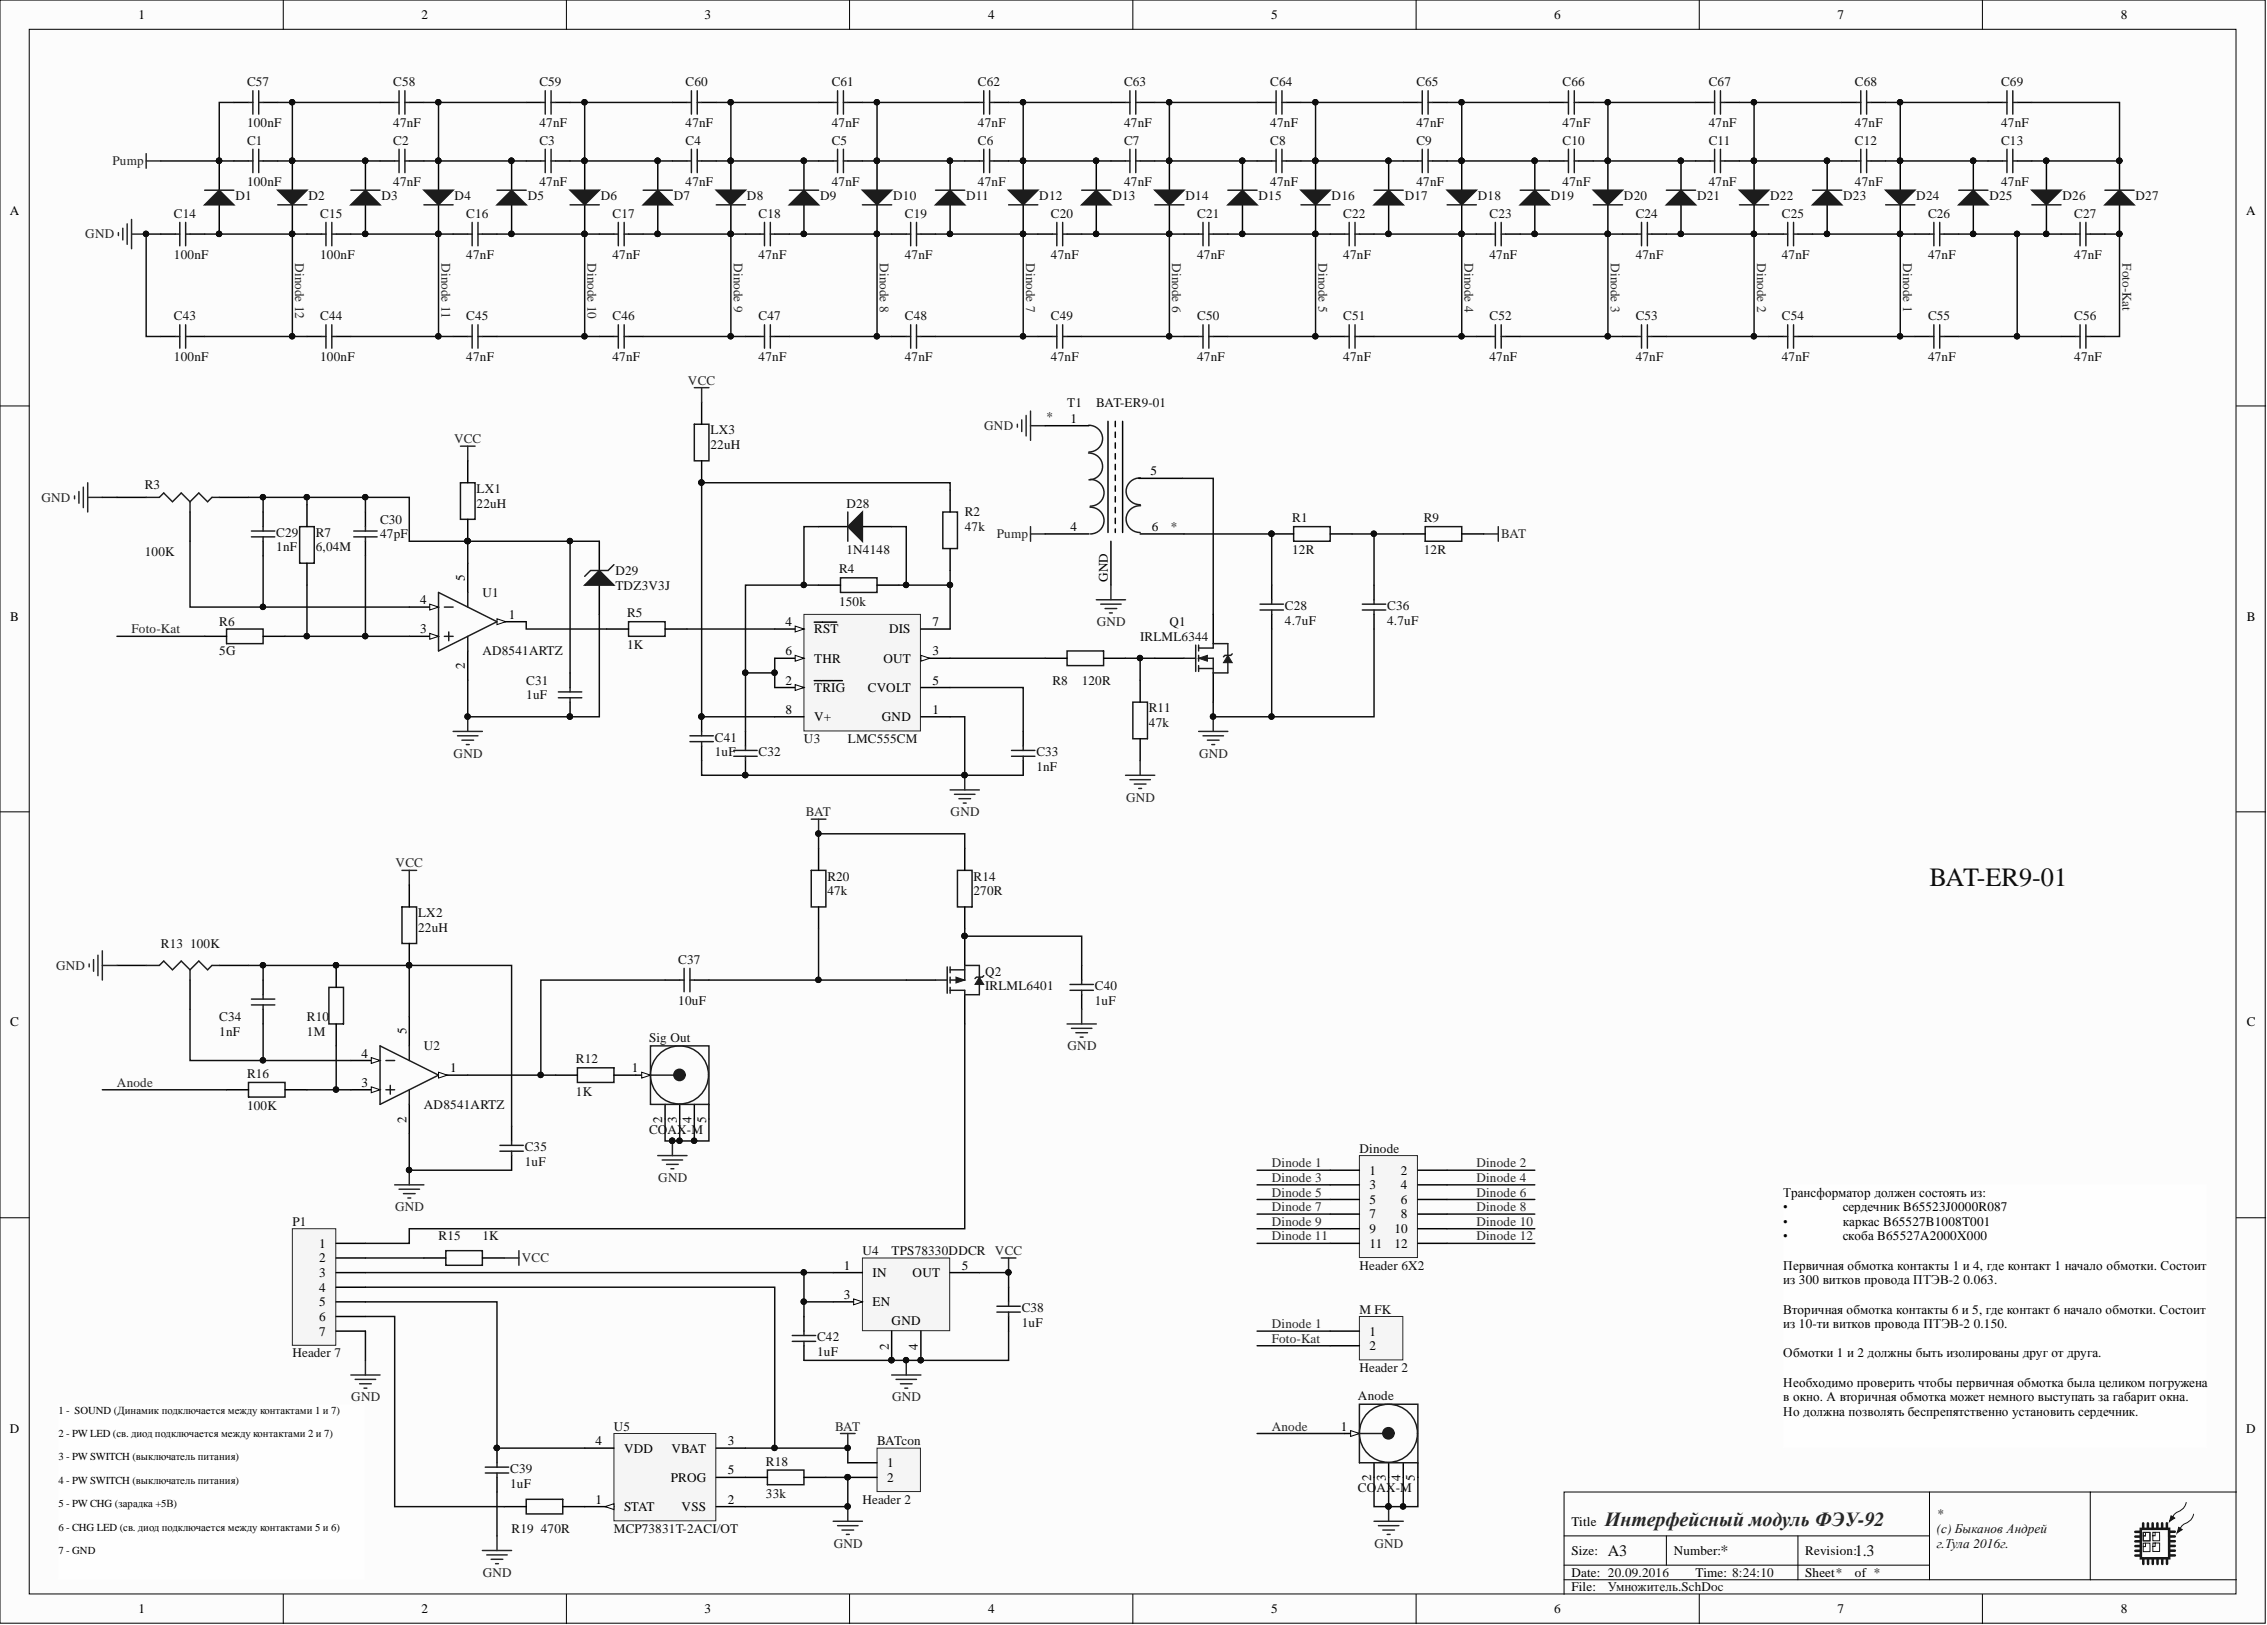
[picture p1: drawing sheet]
<svg xmlns="http://www.w3.org/2000/svg" width="393mm" height="282mm" viewBox="0 0 393 282" stroke-linecap="round" stroke-linejoin="round" font-family="sans-serif">
<defs><g id="words">
<text font-size="4.6" fill="#0e0e0e" x="334.8" y="153.8">BAT-ER9-01</text>
<text font-size="3.5" fill="#262626" x="278.5" y="264.6">Интерфейсный модуль ФЭУ-92</text>
<g font-size="2.8" fill="#0e0e0e">
<text x="279" y="269.9">A3</text>
<text x="298.5" y="269.9">*</text>
<text x="321.9" y="269.9">1.3</text>
</g>
<g font-size="2.3">
<text x="24" y="3.3">1</text>
<text x="73.1" y="3.3">2</text>
<text x="122.2" y="3.3">3</text>
<text x="171.5" y="3.3">4</text>
<text x="220.6" y="3.3">5</text>
<text x="269.7" y="3.3">6</text>
<text x="318.8" y="3.3">7</text>
<text x="368" y="3.3">8</text>
<text x="1.7" y="37.2">A</text>
<text x="389.7" y="37.2">A</text>
<text x="185.7" y="73.3">1</text>
<text x="199.6" y="82.5">5</text>
<text x="185.7" y="92.1">4</text>
<text x="199.9" y="92.1">6</text>
<text x="80.7" y="100.7" transform="rotate(-90 80.7 100.7)">5</text>
<text x="192.2" y="100.9" transform="rotate(-90 192.2 100.9)">GND</text>
<text x="1.8" y="107.7">B</text>
<text x="72.9" y="104.8">4</text>
<text x="88.3" y="107.3">1</text>
<text x="389.8" y="107.7">B</text>
<text x="72.9" y="109.9">3</text>
<text x="136.3" y="108.6">4</text>
<text x="136.3" y="113.7">6</text>
<text x="141.3" y="109.9">RST</text>
<text x="154.3" y="109.9">DIS</text>
<text x="161.8" y="113.7">3</text>
<text x="161.8" y="108.6">7</text>
<text x="80.7" y="116.1" transform="rotate(-90 80.7 116.1)">2</text>
<text x="136.3" y="118.7">2</text>
<text x="141.3" y="114.9">THR</text>
<text x="153.3" y="114.9">OUT</text>
<text x="161.8" y="118.7">5</text>
<text x="136.3" y="123.8">8</text>
<text x="141.3" y="120">TRIG</text>
<text x="141.3" y="125.1">V+</text>
<text x="150.6" y="120">CVOLT</text>
<text x="153" y="125.1">GND</text>
<text x="161.8" y="123.8">1</text>
<text x="1.8" y="178">C</text>
<text x="70.5" y="179.4" transform="rotate(-90 70.5 179.4)">5</text>
<text x="389.8" y="178">C</text>
<text x="62.7" y="183.4">4</text>
<text x="78.1" y="186">1</text>
<text x="109.7" y="186">1</text>
<text x="62.7" y="188.5">3</text>
<text x="70.5" y="194.8" transform="rotate(-90 70.5 194.8)">2</text>
<text x="114.9" y="194.8" transform="rotate(-90 114.9 194.8)">2</text>
<text x="117.4" y="194.8" transform="rotate(-90 117.4 194.8)">3</text>
<text x="120" y="194.8" transform="rotate(-90 120 194.8)">4</text>
<text x="122.5" y="194.8" transform="rotate(-90 122.5 194.8)">5</text>
<text x="237.6" y="203.7">1</text>
<text x="243.1" y="203.7">2</text>
<text x="237.6" y="206.3">3</text>
<text x="237.6" y="208.8">5</text>
<text x="243.1" y="206.3">4</text>
<text x="243.1" y="208.8">6</text>
<text x="309.4" y="207.6">Трансформатор должен состоять из:</text>
<text x="237.6" y="211.4">7</text>
<text x="237.6" y="213.9">9</text>
<text x="242" y="213.9">10</text>
<text x="243.1" y="211.4">8</text>
<text x="309.4" y="210.1">•</text>
<text x="309.4" y="212.6">•</text>
<text x="309.4" y="215.2">•</text>
<text x="319.7" y="210.1">сердечник B65523J0000R087</text>
<text x="319.7" y="212.6">каркас B65527B1008T001</text>
<text x="319.7" y="215.2">скоба B65527A2000X000</text>
<text x="55.4" y="216.4">1</text>
<text x="55.4" y="219">2</text>
<text x="55.4" y="221.5">3</text>
<text x="146.4" y="220.2">1</text>
<text x="151.4" y="221.5">IN</text>
<text x="158.3" y="221.5">OUT</text>
<text x="166.9" y="220.2">5</text>
<text x="237.6" y="216.4">11</text>
<text x="242" y="216.4">12</text>
<text x="309.4" y="220.2">Первичная обмотка контакты 1 и 4, где контакт 1 начало обмотки. Состоит</text>
<text x="55.4" y="224">4</text>
<text x="55.4" y="226.6">5</text>
<text x="146.4" y="225.3">3</text>
<text x="151.4" y="226.6">EN</text>
<text x="309.4" y="222.8">из 300 витков провода ПТЭВ-2</text>
<text x="309.4" y="227.8">Вторичная обмотка контакты 6 и 5, где контакт 6 начало обмотки. Состоит</text>
<text x="340.7" y="222.8">0.063.</text>
<text x="55.4" y="229.1">6</text>
<text x="55.4" y="231.7">7</text>
<text x="154.7" y="229.9">GND</text>
<text x="237.6" y="231.7">1</text>
<text x="309.4" y="230.4">из 10-ти витков провода ПТЭВ-2</text>
<text x="342.5" y="230.4">0.150.</text>
<text x="154.2" y="234.1" transform="rotate(-90 154.2 234.1)">2</text>
<text x="159.3" y="234.1" transform="rotate(-90 159.3 234.1)">4</text>
<text x="237.6" y="234.2">2</text>
<text x="309.4" y="235.5">Обмотки 1 и 2 должны быть изолированы друг от друга.</text>
<text x="309.4" y="240.5">Необходимо проверить чтобы первичная обмотка была целиком погружена</text>
<text x="309.4" y="243.1">в окно. А вторичная обмотка может немного выступать за габарит окна.</text>
<text x="309.4" y="245.6">Но должна позволять беспрепятственно установить сердечник.</text>
<text x="1.7" y="248.5">D</text>
<text x="103.3" y="250.7">4</text>
<text x="108.3" y="252">VDD</text>
<text x="116.5" y="252">VBAT</text>
<text x="126.3" y="250.7">3</text>
<text x="232.7" y="248.1">1</text>
<text x="389.7" y="248.5">D</text>
<text x="116.4" y="257">PROG</text>
<text x="126.3" y="255.8">5</text>
<text x="154" y="254.5">1</text>
<text x="154" y="257">2</text>
<text x="237.9" y="256.9" transform="rotate(-90 237.9 256.9)">2</text>
<text x="240.4" y="256.9" transform="rotate(-90 240.4 256.9)">3</text>
<text x="243" y="256.9" transform="rotate(-90 243 256.9)">4</text>
<text x="245.5" y="256.9" transform="rotate(-90 245.5 256.9)">5</text>
<text x="103.3" y="260.8">1</text>
<text x="108.3" y="262.1">STAT</text>
<text x="118.3" y="262.1">VSS</text>
<text x="126.3" y="260.8">2</text>
<text x="272.6" y="264.6">Title</text>
<text x="272.6" y="269.7">Size:</text>
<text x="290.4" y="269.7">Number:</text>
<text x="313.2" y="269.7">Revision:</text>
<text x="272.6" y="273.5">Date: 20.09.2016</text>
<text x="294.2" y="273.5">Time: 8:24:10</text>
<text x="313.2" y="273.5">Sheet*</text>
<text x="321.9" y="273.5">of *</text>
<text x="24" y="279.9">1</text>
<text x="73.1" y="279.9">2</text>
<text x="122.2" y="279.9">3</text>
<text x="171.5" y="279.9">4</text>
<text x="220.6" y="279.9">5</text>
<text x="269.7" y="279.9">6</text>
<text x="272.6" y="276.1">File:</text>
<text x="318.8" y="279.9">7</text>
<text x="368" y="279.9">8</text>
</g>
<g font-size="2.3" fill="#0e0e0e">
<text x="42.9" y="15">C57</text>
<text x="68.2" y="15">C58</text>
<text x="93.6" y="15">C59</text>
<text x="119" y="15">C60</text>
<text x="144.3" y="15">C61</text>
<text x="169.7" y="15">C62</text>
<text x="195" y="15">C63</text>
<text x="220.4" y="15">C64</text>
<text x="245.8" y="15">C65</text>
<text x="271.1" y="15">C66</text>
<text x="296.5" y="15">C67</text>
<text x="321.9" y="15">C68</text>
<text x="347.2" y="15">C69</text>
<text x="42.9" y="22.1">100nF</text>
<text x="68.2" y="22.1">47nF</text>
<text x="93.6" y="22.1">47nF</text>
<text x="119" y="22.1">47nF</text>
<text x="144.3" y="22.1">47nF</text>
<text x="169.7" y="22.1">47nF</text>
<text x="195" y="22.1">47nF</text>
<text x="220.4" y="22.1">47nF</text>
<text x="245.8" y="22.1">47nF</text>
<text x="271.1" y="22.1">47nF</text>
<text x="296.5" y="22.1">47nF</text>
<text x="321.9" y="22.1">47nF</text>
<text x="347.2" y="22.1">47nF</text>
<text x="42.9" y="25.1">C1</text>
<text x="68.2" y="25.1">C2</text>
<text x="93.6" y="25.1">C3</text>
<text x="119" y="25.1">C4</text>
<text x="144.3" y="25.1">C5</text>
<text x="169.7" y="25.1">C6</text>
<text x="195" y="25.1">C7</text>
<text x="220.4" y="25.1">C8</text>
<text x="245.8" y="25.1">C9</text>
<text x="271.1" y="25.1">C10</text>
<text x="296.5" y="25.1">C11</text>
<text x="321.9" y="25.1">C12</text>
<text x="347.2" y="25.1">C13</text>
<text x="40.8" y="34.8">D1</text>
<text x="42.9" y="32.2">100nF</text>
<text x="53.5" y="34.8">D2</text>
<text x="66.2" y="34.8">D3</text>
<text x="68.2" y="32.2">47nF</text>
<text x="78.9" y="34.8">D4</text>
<text x="91.6" y="34.8">D5</text>
<text x="93.6" y="32.2">47nF</text>
<text x="104.2" y="34.8">D6</text>
<text x="116.9" y="34.8">D7</text>
<text x="119" y="32.2">47nF</text>
<text x="129.6" y="34.8">D8</text>
<text x="142.3" y="34.8">D9</text>
<text x="144.3" y="32.2">47nF</text>
<text x="155" y="34.8">D10</text>
<text x="167.6" y="34.8">D11</text>
<text x="169.7" y="32.2">47nF</text>
<text x="180.3" y="34.8">D12</text>
<text x="193" y="34.8">D13</text>
<text x="195" y="32.2">47nF</text>
<text x="205.7" y="34.8">D14</text>
<text x="218.4" y="34.8">D15</text>
<text x="220.4" y="32.2">47nF</text>
<text x="231.1" y="34.8">D16</text>
<text x="243.7" y="34.8">D17</text>
<text x="245.8" y="32.2">47nF</text>
<text x="256.4" y="34.8">D18</text>
<text x="269.1" y="34.8">D19</text>
<text x="271.1" y="32.2">47nF</text>
<text x="281.8" y="34.8">D20</text>
<text x="294.5" y="34.8">D21</text>
<text x="296.5" y="32.2">47nF</text>
<text x="307.1" y="34.8">D22</text>
<text x="319.8" y="34.8">D23</text>
<text x="321.9" y="32.2">47nF</text>
<text x="332.5" y="34.8">D24</text>
<text x="345.2" y="34.8">D25</text>
<text x="347.2" y="32.2">47nF</text>
<text x="357.9" y="34.8">D26</text>
<text x="370.5" y="34.8">D27</text>
<text x="30.2" y="37.8">C14</text>
<text x="55.5" y="37.8">C15</text>
<text x="80.9" y="37.8">C16</text>
<text x="106.3" y="37.8">C17</text>
<text x="131.6" y="37.8">C18</text>
<text x="157" y="37.8">C19</text>
<text x="182.4" y="37.8">C20</text>
<text x="207.7" y="37.8">C21</text>
<text x="233.1" y="37.8">C22</text>
<text x="258.4" y="37.8">C23</text>
<text x="283.8" y="37.8">C24</text>
<text x="309.2" y="37.8">C25</text>
<text x="334.5" y="37.8">C26</text>
<text x="359.9" y="37.8">C27</text>
<text x="30.2" y="44.9">100nF</text>
<text x="55.5" y="44.9">100nF</text>
<text x="80.9" y="44.9">47nF</text>
<text x="106.3" y="44.9">47nF</text>
<text x="131.6" y="44.9">47nF</text>
<text x="157" y="44.9">47nF</text>
<text x="182.4" y="44.9">47nF</text>
<text x="207.7" y="44.9">47nF</text>
<text x="233.1" y="44.9">47nF</text>
<text x="258.4" y="44.9">47nF</text>
<text x="283.8" y="44.9">47nF</text>
<text x="309.2" y="44.9">47nF</text>
<text x="334.5" y="44.9">47nF</text>
<text x="359.9" y="44.9">47nF</text>
<text x="30.2" y="55.6">C43</text>
<text x="55.5" y="55.6">C44</text>
<text x="80.9" y="55.6">C45</text>
<text x="106.3" y="55.6">C46</text>
<text x="131.6" y="55.6">C47</text>
<text x="157" y="55.6">C48</text>
<text x="182.4" y="55.6">C49</text>
<text x="207.7" y="55.6">C50</text>
<text x="233.1" y="55.6">C51</text>
<text x="258.4" y="55.6">C52</text>
<text x="283.8" y="55.6">C53</text>
<text x="309.2" y="55.6">C54</text>
<text x="334.5" y="55.6">C55</text>
<text x="359.9" y="55.6">C56</text>
<text x="30.2" y="62.7">100nF</text>
<text x="55.5" y="62.7">100nF</text>
<text x="80.9" y="62.7">47nF</text>
<text x="106.3" y="62.7">47nF</text>
<text x="131.6" y="62.7">47nF</text>
<text x="157" y="62.7">47nF</text>
<text x="182.4" y="62.7">47nF</text>
<text x="207.7" y="62.7">47nF</text>
<text x="233.1" y="62.7">47nF</text>
<text x="258.4" y="62.7">47nF</text>
<text x="283.8" y="62.7">47nF</text>
<text x="309.2" y="62.7">47nF</text>
<text x="334.5" y="62.7">47nF</text>
<text x="359.9" y="62.7">47nF</text>
<text x="185.1" y="70.5">T1</text>
<text x="190.2" y="70.5">BAT-ER9-01</text>
<text x="123.3" y="75.4">LX3</text>
<text x="123.3" y="77.9">22uH</text>
<text x="181.6" y="73.1">*</text>
<text x="25.1" y="84.8">R3</text>
<text x="82.7" y="85.5">LX1</text>
<text x="82.7" y="88">22uH</text>
<text x="146.8" y="88">D28</text>
<text x="167.4" y="89.6">R2</text>
<text x="47.9" y="95.7">1nF</text>
<text x="47.9" y="93.1">C29</text>
<text x="54.8" y="93.1">R7</text>
<text x="54.8" y="95.7">6,04M</text>
<text x="65.9" y="93.4">47pF</text>
<text x="65.9" y="90.8">C30</text>
<text x="167.4" y="92.1">47k</text>
<text x="203.2" y="92.1">*</text>
<text x="224.2" y="90.6">R1</text>
<text x="247" y="90.6">R9</text>
<text x="25.1" y="96.4">100K</text>
<text x="106.8" y="99.7">D29</text>
<text x="145.6" y="99.5">R4</text>
<text x="146.8" y="96.2">1N4148</text>
<text x="224.2" y="96.2">12R</text>
<text x="247" y="96.2">12R</text>
<text x="83.7" y="103.5">U1</text>
<text x="106.8" y="102.3">TDZ3V3J</text>
<text x="108.8" y="107.1">R5</text>
<text x="145.6" y="105">150k</text>
<text x="222.9" y="105.8">C28</text>
<text x="240.7" y="105.8">C36</text>
<text x="38" y="108.6">R6</text>
<text x="38" y="113.7">5G</text>
<text x="83.7" y="113.7">AD8541ARTZ</text>
<text x="108.8" y="112.7">1K</text>
<text x="197.8" y="111.1">IRLML6344</text>
<text x="202.9" y="108.6">Q1</text>
<text x="222.9" y="108.3">4.7uF</text>
<text x="240.7" y="108.3">4.7uF</text>
<text x="91.3" y="118.7">C31</text>
<text x="182.6" y="118.7">R8</text>
<text x="187.7" y="118.7">120R</text>
<text x="91.3" y="121.3">1uF</text>
<text x="199.3" y="123.6">R11</text>
<text x="124" y="131.2">1uF</text>
<text x="124" y="128.6">C41</text>
<text x="131.6" y="131.2">C32</text>
<text x="139.5" y="128.9">U3</text>
<text x="147.1" y="128.9">LMC555CM</text>
<text x="179.8" y="131.2">C33</text>
<text x="199.3" y="126.1">47k</text>
<text x="179.8" y="133.7">1nF</text>
<text x="143.6" y="152.7">R20</text>
<text x="143.6" y="155.3">47k</text>
<text x="168.9" y="152.7">R14</text>
<text x="168.9" y="155.3">270R</text>
<text x="72.5" y="159.1">LX2</text>
<text x="72.5" y="161.6">22uH</text>
<text x="27.9" y="164.4">R13</text>
<text x="33" y="164.4">100K</text>
<text x="117.7" y="167.2">C37</text>
<text x="170.9" y="169.2">Q2</text>
<text x="170.9" y="171.8">IRLML6401</text>
<text x="190" y="171.8">C40</text>
<text x="38" y="179.6">1nF</text>
<text x="38" y="177.1">C34</text>
<text x="53.3" y="177.1">R10</text>
<text x="53.3" y="179.6">1M</text>
<text x="117.7" y="174.3">10uF</text>
<text x="190" y="174.3">1uF</text>
<text x="73.6" y="182.2">U2</text>
<text x="99.9" y="184.5">R12</text>
<text x="112.6" y="180.7">Sig Out</text>
<text x="42.9" y="187">R16</text>
<text x="99.9" y="190">1K</text>
<text x="42.9" y="192.6">100K</text>
<text x="73.6" y="192.3">AD8541ARTZ</text>
<text x="112.6" y="196.6">CO</text>
<text x="115.8" y="196.6">AX-M</text>
<text x="91.1" y="202.2">1uF</text>
<text x="91.1" y="199.7">C35</text>
<text x="235.9" y="199.9">Dinode</text>
<text x="50.7" y="212.6">P1</text>
<text x="76.1" y="215.2">R15</text>
<text x="83.7" y="215.2">1K</text>
<text x="149.6" y="217.7">U4</text>
<text x="154.7" y="217.7">TPS78330DDCR</text>
<text x="235.9" y="220.2">Header 6X2</text>
<text x="177.3" y="227.6">C38</text>
<text x="235.9" y="227.8">M FK</text>
<text x="141.8" y="232.7">C42</text>
<text x="177.3" y="230.1">1uF</text>
<text x="50.7" y="235.5">Header 7</text>
<text x="141.8" y="235.2">1uF</text>
<text x="235.9" y="238">Header 2</text>
<text x="235.6" y="242.8">Anode</text>
<text x="106.5" y="248.1">U5</text>
<text x="152.2" y="250.7">BATcon</text>
<text x="88.5" y="255.5">C39</text>
<text x="132.9" y="254.2">R18</text>
<text x="88.5" y="258">1uF</text>
<text x="132.9" y="259.8">33k</text>
<text x="149.6" y="260.8">Header 2</text>
<text x="235.6" y="258.8">CO</text>
<text x="238.8" y="258.8">AX-M</text>
<text x="336.1" y="263.4">*</text>
<text x="88.8" y="265.9">R19</text>
<text x="93.8" y="265.9">470R</text>
<text x="106.5" y="265.9">MCP73831T-2ACI/OT</text>
<text x="336.1" y="265.9">(с) Быканов Андрей</text>
<text x="336.1" y="268.4">г.Тула 2016г.</text>
<text x="279" y="276.1">Умножитель.SchDoc</text>
</g>
<g font-size="2.3" fill="#262626">
<text x="19.5" y="28.7">Pump</text>
<text x="14.8" y="41.4">GND</text>
<text x="51.2" y="45.7" transform="rotate(90 51.2 45.7)">Dinode 12</text>
<text x="76.6" y="45.7" transform="rotate(90 76.6 45.7)">Dinode 11</text>
<text x="102" y="45.7" transform="rotate(90 102 45.7)">Dinode 10</text>
<text x="127.3" y="45.7" transform="rotate(90 127.3 45.7)">Dinode 9</text>
<text x="152.7" y="45.7" transform="rotate(90 152.7 45.7)">Dinode 8</text>
<text x="178" y="45.7" transform="rotate(90 178 45.7)">Dinode 7</text>
<text x="203.4" y="45.7" transform="rotate(90 203.4 45.7)">Dinode 6</text>
<text x="228.8" y="45.7" transform="rotate(90 228.8 45.7)">Dinode 5</text>
<text x="254.1" y="45.7" transform="rotate(90 254.1 45.7)">Dinode 4</text>
<text x="279.5" y="45.7" transform="rotate(90 279.5 45.7)">Dinode 3</text>
<text x="304.9" y="45.7" transform="rotate(90 304.9 45.7)">Dinode 2</text>
<text x="330.2" y="45.7" transform="rotate(90 330.2 45.7)">Dinode 1</text>
<text x="368.3" y="45.7" transform="rotate(90 368.3 45.7)">Foto-Kat</text>
<text x="119.4" y="66.7">VCC</text>
<text x="78.8" y="76.9">VCC</text>
<text x="170.8" y="74.6">GND</text>
<text x="7.2" y="87">GND</text>
<text x="173" y="93.4">Pump</text>
<text x="260.5" y="93.4">BAT</text>
<text x="22.8" y="109.9">Foto-Kat</text>
<text x="190.3" y="108.6">GND</text>
<text x="78.7" y="131.4">GND</text>
<text x="208.1" y="131.4">GND</text>
<text x="139.8" y="141.6">BAT</text>
<text x="164.9" y="141.6">GND</text>
<text x="195.4" y="139">GND</text>
<text x="68.6" y="150.5">VCC</text>
<text x="9.7" y="168.2">GND</text>
<text x="185.2" y="182.2">GND</text>
<text x="20.3" y="188.5">Anode</text>
<text x="220.7" y="202.5">Dinode 1</text>
<text x="256.2" y="202.5">Dinode 2</text>
<text x="114.2" y="205">GND</text>
<text x="220.7" y="205">Dinode 3</text>
<text x="220.7" y="207.6">Dinode 5</text>
<text x="256.2" y="205">Dinode 4</text>
<text x="256.2" y="207.6">Dinode 6</text>
<text x="68.6" y="210.1">GND</text>
<text x="220.7" y="210.1">Dinode 7</text>
<text x="220.7" y="212.6">Dinode 9</text>
<text x="220.7" y="215.2">Dinode 11</text>
<text x="256.2" y="210.1">Dinode 8</text>
<text x="256.2" y="212.6">Dinode 10</text>
<text x="256.2" y="215.2">Dinode 12</text>
<text x="90.5" y="219">VCC</text>
<text x="172.6" y="217.7">VCC</text>
<text x="220.7" y="232.9">Foto-Kat</text>
<text x="220.7" y="230.4">Dinode 1</text>
<text x="61" y="243.1">GND</text>
<text x="154.8" y="243.1">GND</text>
<text x="144.9" y="248.1">BAT</text>
<text x="220.7" y="248.1">Anode</text>
<text x="144.7" y="268.4">GND</text>
<text x="238.5" y="268.4">GND</text>
<text x="83.8" y="273.5">GND</text>
</g>
<g font-size="1.9">
<text x="10.1" y="245.2">1 - SOUND (Динамик подключается между контактами 1 и 7)</text>
<text x="10.1" y="249.2">2 - PW LED (св. диод подключается между контактами 2 и 7)</text>
<text x="10.1" y="253.3">3 - PW SWITCH (выключатель питания)</text>
<text x="10.1" y="257.4">4 - PW SWITCH (выключатель питания)</text>
<text x="10.1" y="261.4">5 - PW CHG (зарадка +5В)</text>
<text x="10.1" y="265.5">6 - CHG LED (св. диод подключается между контактами 5 и 6)</text>
<text x="10.1" y="269.5">7 - GND</text>
</g>
</g></defs>
<g fill="#fcfcfc" stroke="#000" stroke-width=".17">
<path d="M0 0h393v281.6h-393z"/>
<path d="M5.1 5.1h382.9v271.4h-382.9z"/>
</g>
<g fill="none" stroke="#000" stroke-width=".17">
<path d="M49.2 0v5.1M98.3 0v5.1M147.4 0v5.1M196.6 0v5.1M245.7 0v5.1M294.8 0v5.1M344 0v5.1M0 70.4h5.1M388 70.4h5.1M0 140.8h5.1M388 140.8h5.1M0 211.2h5.1"/>
<path d="M388 211.2h5.1M334.8 258.8v15.2M362.7 258.8h-91.3v17.8M388 258.8h-25.3v15.2M49.2 276.6v5M98.3 276.6v5M147.4 276.6v5M196.6 276.6v5M245.7 276.6v5M271.4 266.4h63.4M271.4 274h116.6M271.4 271.5h63.4"/>
<path d="M289.1 266.4v5.1M294.8 276.6v5M312 266.4v7.6M344 276.6v5"/>
</g>
<path d="M371.9 265.8h1.1v1.5h-1.1zM371.9 267.7h1.1v1.4h-1.1zM372.3 265.8v.6h-.4M372.3 267.7v.6h-.4M373.5 265.8h1.2v1.5h-1.2zM373.5 267.6l1.2 .1v1.4h-1.2zM373.9 265.8v.6h-.4M373.9 267.6v.6h-.4M379.3 260.6a2.42 2.42 0 0 1-1.6 1.8l-.5 .4-.8 1.1 .3-1 .6 .4-.9 .6M380.6 262.6a2.39 2.39 0 0 1-1.6 1.8l-.5 .4-.7 1.1 .2-1 .6 .4-.8 .6" fill="none" stroke="#161616" stroke-width=".17"/>
<g fill="none" stroke="#161616" stroke-width=".44">
<path d="M371.4 265.7h-.9M371.4 266.5h-.9M371.4 267.4h-.9M371.4 268.2h-.9M371.4 269h-.9M371.4 269.8h-.9M371.4 265.2h5v5.1h-4.9zM371.9 264.2v.9M371.9 270.4v.9M372.7 264.2v.9M372.7 270.4v.9M373.5 264.2v.9"/>
<path d="M373.5 270.4v.9M374.3 264.2v.9M374.3 270.4l.1 .9M375.2 264.2v.9M375.2 270.4v.9M376 264.2v.9M376 270.4v.9M377.4 265.7h-.9M377.4 266.5h-.9M377.4 267.3h-.9M377.4 268.2h-.9M377.4 269h-.9"/>
<path d="M377.4 269.8h-.9"/>
</g>
<g fill="#161616">
<path d="M376.7 262.9l.3 .2-.6 .8z"/>
<path d="M378 264.9l.3 .2-.5 .8z"/>
<path d="M377 263.1l.3 .2-.9 .6z"/>
<path d="M378.3 265.1l.3 .2-.9 .6z"/>
</g>
<path d="M38 27.9v5.1M38 35.5v5.1" fill="none" stroke="#000" stroke-width=".25"/>
<g fill="#0e0e0e" stroke="#0e0e0e" stroke-width=".17">
<circle cx="38" cy="40.6" r=".47"/>
<circle cx="38" cy="27.9" r=".47"/>
</g>
<path d="M38 33l2.6 2.5h-5.1z" fill="#1c1c1c"/>
<path d="M31.2 38.6v4M32.2 38.6v4M35.5 33h5.1M38 33l2.6 2.5h-5.1zM43.1 27.9h.8M43.9 25.9v4M44.9 25.9v4M44.9 27.9h.8M30.4 40.6h.8M32.2 40.6h.8" fill="none" stroke="#1c1c1c" stroke-width=".25"/>
<g fill="#0e0e0e" stroke="#0e0e0e" stroke-width=".17">
<circle cx="38" cy="40.6" r=".47"/>
<circle cx="38" cy="27.9" r=".47"/>
<circle cx="25.3" cy="40.6" r=".47"/>
<circle cx="50.7" cy="27.9" r=".47"/>
<circle cx="50.7" cy="40.6" r=".47"/>
</g>
<path d="M40.6 27.9h2.5M45.7 27.9h2.5M50.7 27.9v5.1M50.7 35.5v5.1M27.9 40.6h2.5M33 40.6h2.5" fill="none" stroke="#000" stroke-width=".25"/>
<path d="M21.3 39.6v2M22.1 38.8v3.6M22.8 38.1v5M20.5 40.4v.5M22.8 40.6h2.6" fill="none" stroke="#262626" stroke-width=".25"/>
<path d="M48.2 33h5.1l-2.6 2.5z" fill="#1c1c1c"/>
<path d="M48.2 33h5.1l-2.6 2.5zM48.2 35.5h5.1M56.6 38.6v4M57.6 38.6v4M55.8 40.6h.8M57.6 40.6h.7" fill="none" stroke="#1c1c1c" stroke-width=".25"/>
<g fill="#0e0e0e" stroke="#0e0e0e" stroke-width=".17">
<circle cx="50.7" cy="27.9" r=".47"/>
<circle cx="50.7" cy="40.6" r=".47"/>
<circle cx="63.4" cy="40.6" r=".47"/>
<circle cx="63.4" cy="27.9" r=".47"/>
</g>
<path d="M63.4 27.9v5.1M63.4 35.5v5.1M53.3 40.6h2.5M58.3 40.6h2.6" fill="none" stroke="#000" stroke-width=".25"/>
<path d="M63.4 33l2.5 2.5h-5z" fill="#1c1c1c"/>
<path d="M60.9 33h5M63.4 33l2.5 2.5h-5zM68.5 27.9h.7M69.2 25.9v4M70.3 25.9v4M70.3 27.9h.7" fill="none" stroke="#1c1c1c" stroke-width=".25"/>
<g fill="#0e0e0e" stroke="#0e0e0e" stroke-width=".17">
<circle cx="63.4" cy="40.6" r=".47"/>
<circle cx="63.4" cy="27.9" r=".47"/>
<circle cx="76" cy="27.9" r=".47"/>
<circle cx="76" cy="40.6" r=".47"/>
</g>
<path d="M65.9 27.9h2.6M71 27.9h2.6M76.1 27.9v5.1M76.1 35.5v5.1" fill="none" stroke="#000" stroke-width=".25"/>
<path d="M73.6 33h5l-2.5 2.5z" fill="#1c1c1c"/>
<path d="M73.6 33h5l-2.5 2.5zM73.6 35.5h5M81.9 38.6v4M82.9 38.6v4M81.2 40.6h.7M82.9 40.6h.8" fill="none" stroke="#1c1c1c" stroke-width=".25"/>
<g fill="#0e0e0e" stroke="#0e0e0e" stroke-width=".17">
<circle cx="76" cy="27.9" r=".47"/>
<circle cx="76" cy="40.6" r=".47"/>
<circle cx="50.7" cy="27.9" r=".47"/>
<circle cx="63.4" cy="27.9" r=".47"/>
<circle cx="88.7" cy="40.6" r=".47"/>
<circle cx="88.7" cy="27.9" r=".47"/>
</g>
<path d="M88.8 27.9v5.1M88.8 35.5v5.1M78.6 40.6h2.6M83.7 40.6h2.5" fill="none" stroke="#000" stroke-width=".25"/>
<path d="M48.2 27.9h17.7" fill="none" stroke="#0e0e0e" stroke-width=".25"/>
<path d="M88.8 33l2.5 2.5h-5.1z" fill="#1c1c1c"/>
<path d="M86.2 33h5.1M88.8 33l2.5 2.5h-5.1zM93.8 27.9h.8M94.6 25.9v4M95.6 25.9v4M95.6 27.9h.8" fill="none" stroke="#1c1c1c" stroke-width=".25"/>
<g fill="#0e0e0e" stroke="#0e0e0e" stroke-width=".17">
<circle cx="88.7" cy="40.6" r=".47"/>
<circle cx="88.7" cy="27.9" r=".47"/>
<circle cx="101.4" cy="27.9" r=".47"/>
<circle cx="101.4" cy="40.6" r=".47"/>
</g>
<path d="M91.3 27.9h2.5M96.4 27.9h2.5M101.5 27.9v5.1M101.5 35.5v5.1" fill="none" stroke="#000" stroke-width=".25"/>
<path d="M98.9 33h5.1l-2.5 2.5z" fill="#1c1c1c"/>
<path d="M98.9 33h5.1l-2.5 2.5zM98.9 35.5h5.1M107.3 38.6v4M108.3 38.6v4M106.5 40.6h.8M108.3 40.6h.8" fill="none" stroke="#1c1c1c" stroke-width=".25"/>
<g fill="#0e0e0e" stroke="#0e0e0e" stroke-width=".17">
<circle cx="101.4" cy="27.9" r=".47"/>
<circle cx="101.4" cy="40.6" r=".47"/>
<circle cx="114.1" cy="40.6" r=".47"/>
<circle cx="114.1" cy="27.9" r=".47"/>
</g>
<path d="M114.1 27.9v5.1M114.1 35.5v5.1M104 40.6h2.5M109.1 40.6h2.5" fill="none" stroke="#000" stroke-width=".25"/>
<path d="M114.1 33l2.6 2.5h-5.1z" fill="#1c1c1c"/>
<path d="M111.6 33h5.1M114.1 33l2.6 2.5h-5.1zM119.2 27.9h.8M120 25.9v4M121 25.9v4M121 27.9h.7" fill="none" stroke="#1c1c1c" stroke-width=".25"/>
<g fill="#0e0e0e" stroke="#0e0e0e" stroke-width=".17">
<circle cx="114.1" cy="40.6" r=".47"/>
<circle cx="114.1" cy="27.9" r=".47"/>
<circle cx="126.8" cy="27.9" r=".47"/>
<circle cx="126.8" cy="40.6" r=".47"/>
</g>
<path d="M116.7 27.9h2.5M121.7 27.9h2.6M126.8 27.9v5.1M126.8 35.5v5.1" fill="none" stroke="#000" stroke-width=".25"/>
<path d="M124.3 33h5l-2.5 2.5z" fill="#1c1c1c"/>
<path d="M124.3 33h5l-2.5 2.5zM124.3 35.5h5M132.6 38.6v4M133.7 38.6v4M131.9 40.6h.7M133.7 40.6h.7" fill="none" stroke="#1c1c1c" stroke-width=".25"/>
<g fill="#0e0e0e" stroke="#0e0e0e" stroke-width=".17">
<circle cx="126.8" cy="27.9" r=".47"/>
<circle cx="126.8" cy="40.6" r=".47"/>
<circle cx="139.5" cy="40.6" r=".47"/>
<circle cx="139.5" cy="27.9" r=".47"/>
</g>
<path d="M139.5 27.9v5.1M139.5 35.5v5.1M129.3 40.6h2.6M134.4 40.6h2.6" fill="none" stroke="#000" stroke-width=".25"/>
<path d="M139.5 33l2.5 2.5h-5z" fill="#1c1c1c"/>
<path d="M137 33h5M139.5 33l2.5 2.5h-5zM144.6 27.9h.7M145.3 25.9v4M146.3 25.9v4M146.3 27.9h.8" fill="none" stroke="#1c1c1c" stroke-width=".25"/>
<g fill="#0e0e0e" stroke="#0e0e0e" stroke-width=".17">
<circle cx="139.5" cy="40.6" r=".47"/>
<circle cx="139.5" cy="27.9" r=".47"/>
<circle cx="152.1" cy="27.9" r=".47"/>
<circle cx="152.1" cy="40.6" r=".47"/>
</g>
<path d="M142 27.9h2.6M147.1 27.9h2.5M152.2 27.9v5.1M152.2 35.5v5.1" fill="none" stroke="#000" stroke-width=".25"/>
<path d="M149.6 33h5.1l-2.5 2.5z" fill="#1c1c1c"/>
<path d="M149.6 33h5.1l-2.5 2.5zM149.6 35.5h5.1M158 38.6v4M159 38.6v4M157.2 40.6h.8M159 40.6h.8" fill="none" stroke="#1c1c1c" stroke-width=".25"/>
<g fill="#0e0e0e" stroke="#0e0e0e" stroke-width=".17">
<circle cx="152.1" cy="27.9" r=".47"/>
<circle cx="152.1" cy="40.6" r=".47"/>
<circle cx="164.8" cy="40.6" r=".47"/>
<circle cx="164.8" cy="27.9" r=".47"/>
</g>
<path d="M164.9 27.9v5.1M164.9 35.5v5.1M154.7 40.6h2.5M159.8 40.6h2.5" fill="none" stroke="#000" stroke-width=".25"/>
<path d="M164.9 33l2.5 2.5h-5.1z" fill="#1c1c1c"/>
<path d="M162.3 33h5.1M164.9 33l2.5 2.5h-5.1zM169.9 27.9h.8M170.7 25.9v4M171.7 25.9v4M171.7 27.9h.8" fill="none" stroke="#1c1c1c" stroke-width=".25"/>
<g fill="#0e0e0e" stroke="#0e0e0e" stroke-width=".17">
<circle cx="164.8" cy="40.6" r=".47"/>
<circle cx="164.8" cy="27.9" r=".47"/>
<circle cx="177.5" cy="27.9" r=".47"/>
<circle cx="177.5" cy="40.6" r=".47"/>
</g>
<path d="M167.4 27.9h2.5M172.5 27.9h2.5M177.5 27.9v5.1M177.5 35.5v5.1" fill="none" stroke="#000" stroke-width=".25"/>
<path d="M175 33h5.1l-2.6 2.5z" fill="#1c1c1c"/>
<path d="M175 33h5.1l-2.6 2.5zM175 35.5h5.1M183.4 38.6v4M184.4 38.6v4M182.6 40.6h.8M184.4 40.6h.7" fill="none" stroke="#1c1c1c" stroke-width=".25"/>
<g fill="#0e0e0e" stroke="#0e0e0e" stroke-width=".17">
<circle cx="177.5" cy="27.9" r=".47"/>
<circle cx="177.5" cy="40.6" r=".47"/>
<circle cx="190.2" cy="40.6" r=".47"/>
<circle cx="190.2" cy="27.9" r=".47"/>
</g>
<path d="M190.2 27.9v5.1M190.2 35.5v5.1M180.1 40.6h2.5M185.1 40.6h2.6" fill="none" stroke="#000" stroke-width=".25"/>
<path d="M190.2 33l2.6 2.5h-5.1z" fill="#1c1c1c"/>
<path d="M187.7 33h5.1M190.2 33l2.6 2.5h-5.1zM195.3 27.9h.8M196.1 25.9v4M197.1 25.9v4M197.1 27.9h.7" fill="none" stroke="#1c1c1c" stroke-width=".25"/>
<g fill="#0e0e0e" stroke="#0e0e0e" stroke-width=".17">
<circle cx="190.2" cy="40.6" r=".47"/>
<circle cx="190.2" cy="27.9" r=".47"/>
<circle cx="202.9" cy="27.9" r=".47"/>
<circle cx="202.9" cy="40.6" r=".47"/>
</g>
<path d="M192.8 27.9h2.5M197.8 27.9h2.6M202.9 27.9v5.1M202.9 35.5v5.1" fill="none" stroke="#000" stroke-width=".25"/>
<path d="M200.4 33h5l-2.5 2.5z" fill="#1c1c1c"/>
<path d="M200.4 33h5l-2.5 2.5zM200.4 35.5h5M208.7 38.6v4M209.7 38.6v4M208 40.6h.7M209.7 40.6h.8" fill="none" stroke="#1c1c1c" stroke-width=".25"/>
<g fill="#0e0e0e" stroke="#0e0e0e" stroke-width=".17">
<circle cx="202.9" cy="27.9" r=".47"/>
<circle cx="202.9" cy="40.6" r=".47"/>
<circle cx="215.5" cy="40.6" r=".47"/>
<circle cx="215.5" cy="27.9" r=".47"/>
</g>
<path d="M215.6 27.9v5.1M215.6 35.5v5.1M205.4 40.6h2.6M210.5 40.6h2.5" fill="none" stroke="#000" stroke-width=".25"/>
<path d="M215.6 33l2.5 2.5h-5.1z" fill="#1c1c1c"/>
<path d="M213 33h5.1M215.6 33l2.5 2.5h-5.1zM220.7 27.9h.7M221.4 25.9v4M222.4 25.9v4M222.4 27.9h.8" fill="none" stroke="#1c1c1c" stroke-width=".25"/>
<g fill="#0e0e0e" stroke="#0e0e0e" stroke-width=".17">
<circle cx="215.5" cy="40.6" r=".47"/>
<circle cx="215.5" cy="27.9" r=".47"/>
<circle cx="228.2" cy="27.9" r=".47"/>
<circle cx="228.2" cy="40.6" r=".47"/>
</g>
<path d="M218.1 27.9h2.6M223.2 27.9h2.5M228.3 27.9v5.1M228.3 35.5v5.1" fill="none" stroke="#000" stroke-width=".25"/>
<path d="M225.7 33h5.1l-2.5 2.5z" fill="#1c1c1c"/>
<path d="M225.7 33h5.1l-2.5 2.5zM225.7 35.5h5.1M234.1 38.6v4M235.1 38.6v4M233.3 40.6h.8M235.1 40.6h.8" fill="none" stroke="#1c1c1c" stroke-width=".25"/>
<g fill="#0e0e0e" stroke="#0e0e0e" stroke-width=".17">
<circle cx="228.2" cy="27.9" r=".47"/>
<circle cx="228.2" cy="40.6" r=".47"/>
<circle cx="240.9" cy="40.6" r=".47"/>
<circle cx="240.9" cy="27.9" r=".47"/>
</g>
<path d="M240.9 27.9v5.1M240.9 35.5v5.1M230.8 40.6h2.5M235.9 40.6h2.5" fill="none" stroke="#000" stroke-width=".25"/>
<path d="M240.9 33l2.6 2.5h-5.1z" fill="#1c1c1c"/>
<path d="M238.4 33h5.1M240.9 33l2.6 2.5h-5.1zM246 27.9h.8M246.8 25.9v4M247.8 25.9v4M247.8 27.9h.8" fill="none" stroke="#1c1c1c" stroke-width=".25"/>
<g fill="#0e0e0e" stroke="#0e0e0e" stroke-width=".17">
<circle cx="240.9" cy="40.6" r=".47"/>
<circle cx="240.9" cy="27.9" r=".47"/>
<circle cx="253.6" cy="27.9" r=".47"/>
<circle cx="253.6" cy="40.6" r=".47"/>
</g>
<path d="M243.5 27.9h2.5M248.6 27.9h2.5M253.6 27.9v5.1M253.6 35.5v5.1" fill="none" stroke="#000" stroke-width=".25"/>
<path d="M251.1 33h5.1l-2.6 2.5z" fill="#1c1c1c"/>
<path d="M251.1 33h5.1l-2.6 2.5zM251.1 35.5h5.1M259.5 38.6v4M260.5 38.6v4M258.7 40.6h.8M260.5 40.6h.7" fill="none" stroke="#1c1c1c" stroke-width=".25"/>
<g fill="#0e0e0e" stroke="#0e0e0e" stroke-width=".17">
<circle cx="253.6" cy="27.9" r=".47"/>
<circle cx="253.6" cy="40.6" r=".47"/>
<circle cx="76" cy="27.9" r=".47"/>
<circle cx="88.7" cy="27.9" r=".47"/>
<circle cx="101.4" cy="27.9" r=".47"/>
<circle cx="114.1" cy="27.9" r=".47"/>
<circle cx="126.8" cy="27.9" r=".47"/>
<circle cx="139.5" cy="27.9" r=".47"/>
<circle cx="152.1" cy="27.9" r=".47"/>
<circle cx="164.8" cy="27.9" r=".47"/>
<circle cx="177.5" cy="27.9" r=".47"/>
<circle cx="190.2" cy="27.9" r=".47"/>
<circle cx="202.9" cy="27.9" r=".47"/>
<circle cx="215.5" cy="27.9" r=".47"/>
<circle cx="228.2" cy="27.9" r=".47"/>
<circle cx="240.9" cy="27.9" r=".47"/>
<circle cx="63.4" cy="40.6" r=".47"/>
<circle cx="76" cy="40.6" r=".47"/>
<circle cx="88.7" cy="40.6" r=".47"/>
<circle cx="101.4" cy="40.6" r=".47"/>
<circle cx="114.1" cy="40.6" r=".47"/>
<circle cx="126.8" cy="40.6" r=".47"/>
<circle cx="139.5" cy="40.6" r=".47"/>
<circle cx="152.1" cy="40.6" r=".47"/>
<circle cx="164.8" cy="40.6" r=".47"/>
<circle cx="177.5" cy="40.6" r=".47"/>
<circle cx="190.2" cy="40.6" r=".47"/>
<circle cx="202.9" cy="40.6" r=".47"/>
<circle cx="215.5" cy="40.6" r=".47"/>
<circle cx="228.2" cy="40.6" r=".47"/>
<circle cx="240.9" cy="40.6" r=".47"/>
<circle cx="266.3" cy="40.6" r=".47"/>
<circle cx="266.3" cy="27.9" r=".47"/>
</g>
<path d="M266.3 27.9v5.1M266.3 35.5v5.1M256.2 40.6h2.5M261.2 40.6h2.6" fill="none" stroke="#000" stroke-width=".25"/>
<g fill="none" stroke="#0e0e0e" stroke-width=".25">
<path d="M73.6 27.9h17.7M98.9 27.9h17.8M124.3 27.9h17.7M149.6 27.9h17.8M175 27.9h17.8M200.4 27.9h17.7M225.7 27.9h17.8M60.9 40.6h17.7M86.2 40.6h17.8M111.6 40.6h17.7M137 40.6h17.7M162.3 40.6h17.8"/>
<path d="M187.7 40.6h17.7M213 40.6h17.8M238.4 40.6h17.8"/>
</g>
<path d="M266.3 33l2.5 2.5h-5z" fill="#1c1c1c"/>
<path d="M263.8 33h5M266.3 33l2.5 2.5h-5zM271.4 27.9h.7M272.1 25.9v4M273.2 25.9v4M273.2 27.9h.7" fill="none" stroke="#1c1c1c" stroke-width=".25"/>
<g fill="#0e0e0e" stroke="#0e0e0e" stroke-width=".17">
<circle cx="266.3" cy="40.6" r=".47"/>
<circle cx="266.3" cy="27.9" r=".47"/>
<circle cx="278.9" cy="27.9" r=".47"/>
<circle cx="278.9" cy="40.6" r=".47"/>
</g>
<path d="M268.8 27.9h2.6M273.9 27.9h2.6M279 27.9v5.1M279 35.5v5.1" fill="none" stroke="#000" stroke-width=".25"/>
<path d="M276.5 33h5l-2.5 2.5z" fill="#1c1c1c"/>
<path d="M276.5 33h5l-2.5 2.5zM276.5 35.5h5M284.8 38.6v4M285.8 38.6v4M284.1 40.6h.7M285.8 40.6h.8" fill="none" stroke="#1c1c1c" stroke-width=".25"/>
<g fill="#0e0e0e" stroke="#0e0e0e" stroke-width=".17">
<circle cx="278.9" cy="27.9" r=".47"/>
<circle cx="278.9" cy="40.6" r=".47"/>
<circle cx="266.3" cy="40.6" r=".47"/>
<circle cx="291.6" cy="40.6" r=".47"/>
<circle cx="291.6" cy="27.9" r=".47"/>
</g>
<path d="M291.7 27.9v5.1M291.7 35.5v5.1M281.5 40.6h2.6M286.6 40.6h2.5" fill="none" stroke="#000" stroke-width=".25"/>
<path d="M263.8 40.6h17.7" fill="none" stroke="#0e0e0e" stroke-width=".25"/>
<path d="M291.7 33l2.5 2.5h-5.1z" fill="#1c1c1c"/>
<path d="M289.1 33h5.1M291.7 33l2.5 2.5h-5.1zM296.7 27.9h.8M297.5 25.9v4M298.5 25.9v4M298.5 27.9h.8" fill="none" stroke="#1c1c1c" stroke-width=".25"/>
<g fill="#0e0e0e" stroke="#0e0e0e" stroke-width=".17">
<circle cx="291.6" cy="40.6" r=".47"/>
<circle cx="291.6" cy="27.9" r=".47"/>
<circle cx="304.3" cy="27.9" r=".47"/>
<circle cx="304.3" cy="40.6" r=".47"/>
</g>
<path d="M294.2 27.9h2.5M299.3 27.9h2.5M304.4 27.9v5.1M304.4 35.5v5.1" fill="none" stroke="#000" stroke-width=".25"/>
<path d="M301.8 33h5.1l-2.5 2.5z" fill="#1c1c1c"/>
<path d="M301.8 33h5.1l-2.5 2.5zM301.8 35.5h5.1M310.2 38.6v4M311.2 38.6v4M309.4 40.6h.8M311.2 40.6h.8" fill="none" stroke="#1c1c1c" stroke-width=".25"/>
<g fill="#0e0e0e" stroke="#0e0e0e" stroke-width=".17">
<circle cx="304.3" cy="27.9" r=".47"/>
<circle cx="304.3" cy="40.6" r=".47"/>
<circle cx="291.6" cy="40.6" r=".47"/>
<circle cx="317" cy="40.6" r=".47"/>
<circle cx="317" cy="27.9" r=".47"/>
</g>
<path d="M317 27.9v5.1M317 35.5v5.1M306.9 40.6h2.5M312 40.6h2.5" fill="none" stroke="#000" stroke-width=".25"/>
<path d="M289.1 40.6h17.8" fill="none" stroke="#0e0e0e" stroke-width=".25"/>
<path d="M317 33l2.6 2.5h-5.1z" fill="#1c1c1c"/>
<path d="M314.5 33h5.1M317 33l2.6 2.5h-5.1zM322.1 27.9h.8M322.9 25.9v4M323.9 25.9v4M323.9 27.9h.7" fill="none" stroke="#1c1c1c" stroke-width=".25"/>
<g fill="#0e0e0e" stroke="#0e0e0e" stroke-width=".17">
<circle cx="317" cy="40.6" r=".47"/>
<circle cx="317" cy="27.9" r=".47"/>
<circle cx="329.7" cy="27.9" r=".47"/>
<circle cx="329.7" cy="40.6" r=".47"/>
</g>
<path d="M319.6 27.9h2.5M324.6 27.9h2.6M329.7 27.9v5.1M329.7 35.5v5.1" fill="none" stroke="#000" stroke-width=".25"/>
<path d="M327.2 33h5l-2.5 2.5z" fill="#1c1c1c"/>
<path d="M327.2 33h5l-2.5 2.5zM327.2 35.5h5M335.5 38.6v4M336.6 38.6v4M334.8 40.6h.7M336.6 40.6h.7" fill="none" stroke="#1c1c1c" stroke-width=".25"/>
<g fill="#0e0e0e" stroke="#0e0e0e" stroke-width=".17">
<circle cx="329.7" cy="27.9" r=".47"/>
<circle cx="329.7" cy="40.6" r=".47"/>
<circle cx="317" cy="40.6" r=".47"/>
<circle cx="342.4" cy="40.6" r=".47"/>
<circle cx="342.4" cy="27.9" r=".47"/>
</g>
<path d="M342.4 27.9v5.1M342.4 35.5v5.1M332.2 40.6h2.6M337.3 40.6h2.6" fill="none" stroke="#000" stroke-width=".25"/>
<path d="M314.5 40.6h17.7" fill="none" stroke="#0e0e0e" stroke-width=".25"/>
<path d="M342.4 33l2.5 2.5h-5z" fill="#1c1c1c"/>
<path d="M339.9 33h5M342.4 33l2.5 2.5h-5zM347.5 27.9h.7M348.2 25.9v4M349.2 25.9v4M349.2 27.9h.8" fill="none" stroke="#1c1c1c" stroke-width=".25"/>
<g fill="#0e0e0e" stroke="#0e0e0e" stroke-width=".17">
<circle cx="342.4" cy="40.6" r=".47"/>
<circle cx="342.4" cy="27.9" r=".47"/>
<circle cx="355" cy="27.9" r=".47"/>
<circle cx="355" cy="40.6" r=".47"/>
</g>
<path d="M344.9 27.9h2.6M350 27.9h2.5M355.1 27.9v5.1M355.1 35.5v5.1" fill="none" stroke="#000" stroke-width=".25"/>
<path d="M352.5 33h5.1l-2.5 2.5z" fill="#1c1c1c"/>
<path d="M352.5 33h5.1l-2.5 2.5zM352.5 35.5h5.1M360.9 38.6v4M361.9 38.6v4M360.1 40.6h.8M361.9 40.6h.8" fill="none" stroke="#1c1c1c" stroke-width=".25"/>
<g fill="#0e0e0e" stroke="#0e0e0e" stroke-width=".17">
<circle cx="355" cy="27.9" r=".47"/>
<circle cx="355" cy="40.6" r=".47"/>
<circle cx="342.4" cy="40.6" r=".47"/>
<circle cx="350" cy="40.6" r=".47"/>
<circle cx="253.6" cy="27.9" r=".47"/>
<circle cx="266.3" cy="27.9" r=".47"/>
<circle cx="304.3" cy="27.9" r=".47"/>
<circle cx="317" cy="27.9" r=".47"/>
<circle cx="329.7" cy="27.9" r=".47"/>
<circle cx="342.4" cy="27.9" r=".47"/>
<circle cx="367.7" cy="40.6" r=".47"/>
<circle cx="367.7" cy="27.9" r=".47"/>
</g>
<path d="M367.8 27.9v5.1M367.8 35.5v5.1M357.6 40.6h2.5M362.7 40.6h2.5" fill="none" stroke="#000" stroke-width=".25"/>
<path d="M251.1 27.9h17.7M301.8 27.9h17.8M327.2 27.9h17.7M339.9 40.6h17.7" fill="none" stroke="#0e0e0e" stroke-width=".25"/>
<path d="M367.8 33l2.5 2.5h-5.1z" fill="#1c1c1c"/>
<path d="M365.2 33h5.1M367.8 33l2.5 2.5h-5.1zM218.6 105.8h4.1M218.6 104.8h4.1M220.7 104v.8M220.7 105.8v.8M127.3 130.2h4.1M127.3 131.2h4.1M129.3 129.4v.8M129.3 131.2v.7" fill="none" stroke="#1c1c1c" stroke-width=".25"/>
<g fill="#0e0e0e" stroke="#0e0e0e" stroke-width=".17">
<circle cx="367.7" cy="40.6" r=".47"/>
<circle cx="367.7" cy="27.9" r=".47"/>
<circle cx="129.3" cy="134.4" r=".47"/>
<circle cx="220.6" cy="92.6" r=".47"/>
<circle cx="210.5" cy="124.3" r=".47"/>
<circle cx="197.8" cy="114.1" r=".47"/>
</g>
<path d="M164.9 85v3.8M164.9 95.2v3.8M220.7 92.6h3.8M230.8 92.6h3.8M181.3 114.2h3.8M191.5 114.2h3.8M220.7 101.5v2.5M220.7 106.6v2.5M129.3 126.9v2.5M129.3 131.9v2.6" fill="none" stroke="#000" stroke-width=".25"/>
<path d="M163.6 88.8h2.5v6.4h-2.5zM224.5 91.3h6.3v2.6h-6.3zM185.1 112.9h6.4v2.6h-6.4z" fill="none" stroke="#151515" stroke-width=".25"/>
<path d="M176.5 73.6v.5M177.3 72.8v2.1M178 72.1v3.5M178.8 71.3v5.1M178.8 73.8h2.5M178.8 91.3v2.6M178.8 92.6h2.5M208 126.9h5M208.7 127.6h3.6M209.5 128.4h2M210.3 129.2h.5M210.5 124.3v2.6" fill="none" stroke="#262626" stroke-width=".25"/>
<path d="M195.3 114.2h5.1" fill="none" stroke="#0e0e0e" stroke-width=".25"/>
<path d="M139.5 106.6h20.2v20.2h-20.2z" fill="#f5f5f5" stroke="#262626" stroke-width=".17"/>
<path d="M134.4 119.3h5.1" fill="none" stroke="#000" stroke-width=".25"/>
<path d="M138 118.7l1.5 .6-1.5 .5z" fill="#fcfcfc"/>
<path d="M138 118.7l1.5 .6-1.5 .5z" fill="none" stroke="#000" stroke-width=".17"/>
<path d="M141.3 118.1h1.2M142.6 118.1h2M144.7 118.1h1.5M159.8 114.2h5.1" fill="none" stroke="#000" stroke-width=".25"/>
<path d="M159.8 113.7l1.5 .5-1.5 .5z" fill="#fcfcfc"/>
<path d="M159.8 113.7l1.5 .5-1.5 .5z" fill="none" stroke="#000" stroke-width=".17"/>
<path d="M134.4 109.1h5.1" fill="none" stroke="#000" stroke-width=".25"/>
<path d="M138 108.6l1.5 .5-1.5 .5z" fill="#fcfcfc"/>
<path d="M138 108.6l1.5 .5-1.5 .5z" fill="none" stroke="#000" stroke-width=".17"/>
<path d="M134.4 114.2h5.1M141.3 107.9h2.5M143.9 107.9h1.3M159.8 119.3h5.1" fill="none" stroke="#000" stroke-width=".25"/>
<path d="M138 113.7l1.5 .5-1.5 .5z" fill="#fcfcfc"/>
<path d="M138 113.7l1.5 .5-1.5 .5z" fill="none" stroke="#000" stroke-width=".17"/>
<path d="M142 91.3h5.1M149.6 91.3h5.1M159.8 109.1h5.1M134.4 124.3h5.1M159.8 124.3h5.1" fill="none" stroke="#000" stroke-width=".25"/>
<path d="M149.6 88.8v5.1l-2.5-2.6z" fill="#1c1c1c"/>
<path d="M147.1 88.8v5.1M149.6 88.8v5.1l-2.5-2.6zM76.1 102.8l10.1 5M77.1 105.3h1.5M77.1 110.4h1.5M77.9 109.6v1.5M175.5 131.2h4.1M175.5 130.2h4.1M177.5 129.4v.8M177.5 131.2v.7" fill="none" stroke="#1c1c1c" stroke-width=".25"/>
<path d="M52 91.3h2.5v6.4h-2.5zM145.8 100.2h6.4v2.6h-6.4z" fill="none" stroke="#151515" stroke-width=".25"/>
<path d="M53.3 87.5v3.8M53.3 97.7v3.8M86.2 107.8h5.1M142 101.5h3.8M152.2 101.5h3.8M177.5 126.9v2.5M177.5 131.9v2.6" fill="none" stroke="#000" stroke-width=".25"/>
<g fill="none" stroke="#262626" stroke-width=".25">
<path d="M25.4 26.7v2.5M25.4 27.9h2.5M79.9 77.4h2.5M81.2 77.4v2.5M257.4 92.6h2.6M260 91.3v2.6M78.6 126.9h5.1M79.4 127.6h3.5M80.1 128.4h2.1M80.9 129.2h.5M81.2 124.3v2.6M164.9 137h5"/>
<path d="M165.6 137.8h3.6M166.4 138.5h2M167.1 139.3h.5M167.4 134.5v2.5"/>
</g>
<path d="M27.9 27.9h12.7M142 91.3h-2.5v10.2M154.7 91.3h2.5v10.2M164.9 99v10.1M129.3 116.7v10.2M134.4 114.2v5.1M142 101.5h-12.7v15.2h5.1M156 101.5h8.9M164.9 119.3h12.6v7.6M164.9 114.2h16.4M164.9 124.3h2.5v10.2h10.1" fill="none" stroke="#0e0e0e" stroke-width=".25"/>
<g fill="#0e0e0e" stroke="#0e0e0e" stroke-width=".17">
<circle cx="38" cy="27.9" r=".47"/>
<circle cx="167.4" cy="134.4" r=".47"/>
<circle cx="134.4" cy="116.7" r=".47"/>
<circle cx="164.8" cy="101.5" r=".47"/>
<circle cx="157.2" cy="101.5" r=".47"/>
<circle cx="139.5" cy="101.5" r=".47"/>
<circle cx="129.3" cy="116.7" r=".47"/>
<circle cx="81.1" cy="124.3" r=".47"/>
</g>
<path d="M86.2 107.3l1.6 .5-1.6 .5z" fill="#fcfcfc"/>
<path d="M86.2 107.3l1.6 .5-1.6 .5z" fill="none" stroke="#000" stroke-width=".17"/>
<path d="M71 110.4h5.1M81.2 112.9v5.1" fill="none" stroke="#000" stroke-width=".25"/>
<path d="M74.6 109.9l1.5 .5-1.5 .5z" fill="#fcfcfc"/>
<path d="M74.6 109.9l1.5 .5-1.5 .5z" fill="none" stroke="#000" stroke-width=".17"/>
<path d="M71 105.3h5.1" fill="none" stroke="#000" stroke-width=".25"/>
<path d="M74.6 104.8l1.5 .5-1.5 .5z" fill="#fcfcfc"/>
<path d="M74.6 104.8l1.5 .5-1.5 .5z" fill="none" stroke="#000" stroke-width=".17"/>
<g fill="none" stroke="#000" stroke-width=".25">
<path d="M81.2 79.9v3.8M20.3 86.3h5.1M33 88.8v5.1M38 86.3h5.1M45.7 88.8v2.5M45.7 93.9v2.5M63.4 88.8v2.5M63.4 93.9v2.5M81.2 90.1v3.8M81.2 97.7v5.1M35.5 110.4h3.8M45.7 110.4h3.8"/>
<path d="M98.9 116.7v2.6M105.3 109.1h3.8M115.4 109.1h3.8M98.9 121.8v2.5"/>
</g>
<g fill="none" stroke="#1c1c1c" stroke-width=".25">
<path d="M25.4 86.3h2.2l.8-.8 1.5 1.5 1.5-1.5 1.6 1.5M33 87v1.8M38 86.3h-1.2l-.8 .7-1.5-1.5-1.5 1.5M43.6 93.1h4.1M43.6 92.1h4.1M45.7 91.3v.8M45.7 93.1v.8M61.4 93.1h4M61.4 92.1h4M63.4 91.3v.8M63.4 93.1v.8M76.1 102.8v10.1l10.1-5.1"/>
<path d="M81.2 102.8v2.5M81.2 110.4v2.5M98.9 119.3v.7M96.9 121h4M96.9 120h4M98.9 121v.8"/>
</g>
<path d="M79.9 83.7h2.5v6.4h-2.5zM39.3 109.1h6.4v2.5h-6.4zM109.1 107.8h6.3v2.6h-6.3z" fill="none" stroke="#151515" stroke-width=".25"/>
<g fill="#0e0e0e" stroke="#0e0e0e" stroke-width=".17">
<circle cx="81.1" cy="93.8" r=".47"/>
<circle cx="98.9" cy="124.3" r=".47"/>
<circle cx="98.9" cy="93.8" r=".47"/>
<circle cx="50.7" cy="40.6" r=".47"/>
<circle cx="38" cy="40.6" r=".47"/>
</g>
<path d="M12.9 86v.5M13.7 85.3v2M14.5 84.5v3.5M15.2 83.7v5.1M15.2 86.3h2.6" fill="none" stroke="#262626" stroke-width=".25"/>
<path d="M35.5 40.6h17.8M81.2 93.9h17.7v22.8M20.3 110.4h15.2" fill="none" stroke="#0e0e0e" stroke-width=".25"/>
<path d="M235.9 200.4h10v17.7h-10z" fill="#f5f5f5" stroke="#262626" stroke-width=".17"/>
<path d="M230.8 203h5.1M230.8 205.5h5.1M230.8 208.1h5.1M230.8 210.6h5.1M230.8 213.1h5.1M230.8 215.7h5.1M246 203h5.1M246 205.5h5.1M246 208.1h5.1M246 210.6h5.1M246 213.1h5.1M246 215.7h5.1" fill="none" stroke="#000" stroke-width=".25"/>
<path d="M218.1 203h12.7M218.1 205.5h12.7M218.1 208.1h12.7M218.1 210.6h12.7M218.1 213.1h12.7M218.1 215.7h12.7M251.1 203h15.2M251.1 205.5h15.2M251.1 208.1h15.2M251.1 210.6h15.2M251.1 213.1h15.2M251.1 215.7h15.2" fill="none" stroke="#0e0e0e" stroke-width=".25"/>
<path d="M235.9 228.4h7.5v7.5h-7.5z" fill="#f5f5f5" stroke="#262626" stroke-width=".17"/>
<path d="M230.8 230.9h5.1M230.8 233.4h5.1M233.3 248.7h2.6M246 253.7v2.6" fill="none" stroke="#000" stroke-width=".25"/>
<path d="M218.1 230.9h12.7M218.1 233.4h12.7M218.1 248.7h15.2M238.4 256.3v5h2.5v-5M243.5 256.3v5h-2.6M246 256.3v5h-2.5" fill="none" stroke="#0e0e0e" stroke-width=".25"/>
<path d="M238.4 263.9h5.1M239.2 264.6h3.5M239.9 265.4h2.1M240.7 266.2h.5M240.9 261.3v2.6" fill="none" stroke="#262626" stroke-width=".25"/>
<g fill="#0e0e0e" stroke="#0e0e0e" stroke-width=".17">
<circle cx="240.9" cy="261.3" r=".47"/>
<circle cx="243.4" cy="261.3" r=".47"/>
</g>
<circle cx="240.9" cy="248.6" r="5" fill="none" stroke="#1c1c1c" stroke-width=".25"/>
<circle cx="240.9" cy="248.6" r=".98" fill="#1c1c1c" stroke="#1c1c1c" stroke-width=".25"/>
<path d="M234.3 248.1l1.6 .6-1.6 .5z" fill="#fcfcfc"/>
<path d="M234.3 248.1l1.6 .6-1.6 .5z" fill="none" stroke="#000" stroke-width=".17"/>
<path d="M76.1 186.5h5.1M238.4 253.7v2.6M240.9 253.7v2.6M243.5 253.7v2.6" fill="none" stroke="#000" stroke-width=".25"/>
<path d="M65.9 181.4l10.2 5.1M67 184h1.5M67 189h1.5M67.7 188.3v1.5M235.9 243.6h10.1v10.1h-10.1zM235.9 248.7h4" fill="none" stroke="#1c1c1c" stroke-width=".25"/>
<path d="M81.2 93.9v3.8" fill="none" stroke="#0e0e0e" stroke-width=".25"/>
<g fill="#0e0e0e" stroke="#0e0e0e" stroke-width=".17">
<circle cx="81.1" cy="93.8" r=".47"/>
<circle cx="71" cy="202.9" r=".47"/>
</g>
<path d="M69.7 151h2.6M71 151v2.5M68.5 205.5h5.1M69.2 206.3h3.6M70 207h2M70.8 207.8h.5M71 203v2.5" fill="none" stroke="#262626" stroke-width=".25"/>
<path d="M76.1 186l1.5 .5-1.5 .5z" fill="#fcfcfc"/>
<path d="M76.1 186l1.5 .5-1.5 .5z" fill="none" stroke="#000" stroke-width=".17"/>
<path d="M60.9 189h5M71 191.6v5" fill="none" stroke="#000" stroke-width=".25"/>
<path d="M64.4 188.5l1.5 .5-1.5 .5z" fill="#fcfcfc"/>
<path d="M64.4 188.5l1.5 .5-1.5 .5z" fill="none" stroke="#000" stroke-width=".17"/>
<path d="M60.9 184h5" fill="none" stroke="#000" stroke-width=".25"/>
<path d="M64.4 183.4l1.5 .6-1.5 .5z" fill="#fcfcfc"/>
<path d="M64.4 183.4l1.5 .6-1.5 .5z" fill="none" stroke="#000" stroke-width=".17"/>
<path d="M71 153.5v3.8M20.3 167.5h5.1M33 170v5.1M38 167.5h5.1M45.7 170v2.5M45.7 175.1v2.5M71 163.7v3.8M71 176.3v5.1M88.8 195.4v2.5M110.3 186.5h2.6M123 191.6v2.5M88.8 200.4v2.6" fill="none" stroke="#000" stroke-width=".25"/>
<g fill="none" stroke="#1c1c1c" stroke-width=".25">
<path d="M25.4 167.5h2.2l.8-.8 1.5 1.5 1.5-1.5 1.6 1.5M33 168.2v1.8M38 167.5h-1.2l-.8 .7-1.5-1.5-1.5 1.5M43.6 174.3h4.1M43.6 173.3h4.1M45.7 172.5v.8M45.7 174.3v.8M65.9 181.4v10.2l10.2-5.1M71 181.4v2.6M71 189v2.6M86.7 199.7h4.1M86.7 198.7h4.1"/>
<path d="M88.8 197.9v.8M88.8 199.7v.7"/>
<circle cx="117.9" cy="186.5" r="5"/>
</g>
<path d="M69.7 157.3h2.6v6.4h-2.6z" fill="none" stroke="#151515" stroke-width=".25"/>
<circle cx="71" cy="167.4" r=".47" fill="#0e0e0e" stroke="#0e0e0e" stroke-width=".17"/>
<circle cx="117.9" cy="186.5" r=".98" fill="#1c1c1c" stroke="#1c1c1c" stroke-width=".25"/>
<path d="M111.3 186l1.6 .5-1.6 .5z" fill="#fcfcfc"/>
<path d="M111.3 186l1.6 .5-1.6 .5z" fill="none" stroke="#000" stroke-width=".17"/>
<path d="M58.3 167.5v3.8M58.3 177.6v3.8M96.4 186.5h3.8M106.5 186.5h3.8M115.4 191.6v2.5M117.9 191.6v2.5M120.5 191.6v2.5" fill="none" stroke="#000" stroke-width=".25"/>
<path d="M112.9 181.4h10.1v10.2h-10.1zM112.9 186.5h4" fill="none" stroke="#1c1c1c" stroke-width=".25"/>
<path d="M57.1 171.3h2.5v6.3h-2.5zM100.2 185.2h6.3v2.6h-6.3z" fill="none" stroke="#151515" stroke-width=".25"/>
<path d="M91.3 107.8v1.3h14M115.4 194.1v3.8h2.5v-3.8M117.9 197.9h2.6" fill="none" stroke="#0e0e0e" stroke-width=".25"/>
<g fill="#0e0e0e" stroke="#0e0e0e" stroke-width=".17">
<circle cx="58.3" cy="167.4" r=".47"/>
<circle cx="116.6" cy="197.9" r=".47"/>
<circle cx="117.9" cy="197.9" r=".47"/>
<circle cx="120.4" cy="197.9" r=".47"/>
</g>
<path d="M116.7 197.9v2.5M114.1 200.4h5.1M114.9 201.2h3.5M115.7 202h2M116.4 202.7h.5" fill="none" stroke="#262626" stroke-width=".25"/>
<path d="M152.2 251.2h7.5v7.5h-7.5z" fill="#f5f5f5" stroke="#262626" stroke-width=".17"/>
<path d="M104 93.9v5.1M243.5 92.6h3.8M253.6 92.6h3.8M104 101.5v5.1M238.4 101.5v2.5M238.4 106.6v2.5M147.1 253.7h5.1M147.1 256.3h5.1" fill="none" stroke="#000" stroke-width=".25"/>
<g fill="#0e0e0e" stroke="#0e0e0e" stroke-width=".17">
<circle cx="147.1" cy="256.2" r=".47"/>
<circle cx="147.1" cy="261.3" r=".47"/>
<circle cx="147.1" cy="251.2" r=".47"/>
<circle cx="63.4" cy="110.3" r=".47"/>
<circle cx="53.2" cy="110.3" r=".47"/>
</g>
<path d="M145.8 248.7h2.6M147.1 248.7v2.5M144.6 263.9h5M145.3 264.6h3.6M146.1 265.4h2M146.8 266.2h.6M147.1 261.3v2.6" fill="none" stroke="#262626" stroke-width=".25"/>
<path d="M49.5 110.4h21.5" fill="none" stroke="#0e0e0e" stroke-width=".25"/>
<path d="M236.4 105.8h4M236.4 104.8h4M238.4 104v.8M238.4 105.8v.8" fill="none" stroke="#1c1c1c" stroke-width=".25"/>
<path d="M247.3 91.3h6.3v2.6h-6.3z" fill="none" stroke="#151515" stroke-width=".25"/>
<path d="M104 99l2.5 2.5h-5z" fill="#1c1c1c"/>
<path d="M104 99l2.5 2.5h-5zM106.5 97.9l-1 1.1h-3l-1 1M117.9 170h.8M118.7 168v4M119.7 168v4M119.7 170h.8" fill="none" stroke="#1c1c1c" stroke-width=".25"/>
<path d="M197.8 114.2v3.8M71 167.5h17.8v27.9M17.8 189h21.5M71 196.6v6.4h17.8M81.2 186.5h15.2" fill="none" stroke="#0e0e0e" stroke-width=".25"/>
<g fill="#0e0e0e" stroke="#0e0e0e" stroke-width=".17">
<circle cx="93.8" cy="186.5" r=".47"/>
<circle cx="71" cy="167.4" r=".47"/>
<circle cx="71" cy="202.9" r=".47"/>
<circle cx="142" cy="144.6" r=".47"/>
<circle cx="197.8" cy="114.1" r=".47"/>
</g>
<path d="M196.6 121.8h2.5v6.3h-2.5zM166.1 151h2.6v6.3h-2.6zM43.1 187.8h6.4v2.5h-6.4z" fill="none" stroke="#151515" stroke-width=".25"/>
<path d="M197.8 118v3.8M197.8 128.1v3.8M167.4 147.2v3.8M167.4 157.3v3.8M115.4 170h2.5M120.5 170h2.5M39.3 189h3.8M49.5 189h3.8" fill="none" stroke="#000" stroke-width=".25"/>
<path d="M195.3 134.5h5.1M196.1 135.2h3.5M196.8 136h2M197.6 136.8h.5M197.8 131.9v2.6M140.8 142.1h2.5M142 142.1v2.5M15.5 167.2v.5M16.2 166.4v2.1M17 165.7v3.5M17.8 164.9v5.1M17.8 167.5h2.5" fill="none" stroke="#262626" stroke-width=".25"/>
<path d="M149.6 218.2h15.2v12.6h-15.2z" fill="#f5f5f5" stroke="#262626" stroke-width=".17"/>
<path d="M144.6 220.7h5M144.6 225.8h5M164.9 220.7h5" fill="none" stroke="#000" stroke-width=".25"/>
<path d="M148.1 225.3l1.5 .5-1.5 .5z" fill="#fcfcfc"/>
<path d="M148.1 225.3l1.5 .5-1.5 .5z" fill="none" stroke="#000" stroke-width=".17"/>
<path d="M154.7 230.9v5.1M159.8 230.9v5.1" fill="none" stroke="#000" stroke-width=".25"/>
<g fill="#0e0e0e" stroke="#0e0e0e" stroke-width=".17">
<circle cx="154.7" cy="235.9" r=".47"/>
<circle cx="159.7" cy="235.9" r=".47"/>
</g>
<path d="M106.5 248.7h17.7v15.1h-17.7z" fill="#f5f5f5" stroke="#262626" stroke-width=".17"/>
<path d="M101.5 251.2h5M124.3 251.2h5M101.5 261.3h5M124.3 261.3h5" fill="none" stroke="#000" stroke-width=".25"/>
<path d="M105 261.3l1.5-.5v1z" fill="#fcfcfc"/>
<path d="M105 261.3l1.5-.5v1z" fill="none" stroke="#000" stroke-width=".17"/>
<g fill="none" stroke="#000" stroke-width=".25">
<path d="M121.7 69.8v3.8M121.7 79.9v3.8M181.3 73.8h7.7M192.2 73.1v19.3M194.8 73.1v19.3M181.3 92.6h7.7M192.8 93.9v7.6M197.6 83h7.6M197.8 92.6h7.6M200.4 114.2h5M210.5 106.6v5M210.5 116.7v5.1"/>
<path d="M121.7 124.3v2.6M121.7 129.4v2.5M187.7 167.5v2.5M187.7 172.5v2.6M139.5 228.4v2.5M139.5 233.4v2.6M175 223.3v2.5M175 228.4v2.5M86.2 251.2v2.5M86.2 256.3v2.5M124.3 256.3h8.9M139.5 256.3h3.8"/>
<path d="M87.5 261.3h3.8M97.6 261.3h3.9"/>
</g>
<path d="M120.5 73.6h2.5v6.3h-2.5zM133.2 255h6.3v2.5h-6.3zM91.3 260.1h6.3v2.5h-6.3z" fill="none" stroke="#151515" stroke-width=".25"/>
<path d="M164.9 85v-1.3h-43.2v40.6h12.7M205.2 83h5.3v23.6M119.2 109.1h15.2M121.7 131.9v2.6h45.7M120.5 194.1v3.8h2.5v-3.8M169.9 220.7h5.1v2.6M129.3 251.2h17.8v2.5M143.3 256.3h3.8v5h-17.8" fill="none" stroke="#0e0e0e" stroke-width=".25"/>
<g fill="#0e0e0e" stroke="#0e0e0e" stroke-width=".17">
<circle cx="147.1" cy="256.2" r=".47"/>
<circle cx="147.1" cy="261.3" r=".47"/>
<circle cx="157.2" cy="235.9" r=".47"/>
<circle cx="175" cy="220.7" r=".47"/>
<circle cx="134.4" cy="251.2" r=".47"/>
<circle cx="147.1" cy="251.2" r=".47"/>
<circle cx="86.2" cy="251.2" r=".47"/>
<circle cx="121.7" cy="124.3" r=".47"/>
<circle cx="129.3" cy="134.4" r=".47"/>
<circle cx="167.4" cy="134.4" r=".47"/>
<circle cx="121.7" cy="83.7" r=".47"/>
<circle cx="120.4" cy="197.9" r=".47"/>
</g>
<g fill="none" stroke="#262626" stroke-width=".25">
<path d="M120.5 67.2h2.5M121.7 67.2v2.6M173.7 218.2h2.6M175 218.2v2.5M154.7 238.5h5.1M155.5 239.3h3.5M157.2 236v2.5M156.2 240h2.1M157 240.8h.5M83.7 269h5.1M84.5 269.7h3.5M85.2 270.5h2"/>
<path d="M86 271.2h.5M86.2 266.4v2.6"/>
</g>
<g fill="none" stroke="#1c1c1c" stroke-width=".25">
<path d="M188.9 78.6a2.32 2.32 0 0 1 2.4 2.3 2.32 2.32 0 0 1-2.4 2.3M188.9 73.8a2.32 2.32 0 0 1 2.4 2.3 2.32 2.32 0 0 1-2.4 2.3M189.1 88a2.32 2.32 0 0 1 2.5 2.3 2.32 2.32 0 0 1-2.4 2.3M189.2 83.2a2.32 2.32 0 0 1 2.4 2.3 2.32 2.32 0 0 1-2.4 2.3M197.9 82.9a2.32 2.32 0 0 0-2.5 2.3 2.32 2.32 0 0 0 2.5 2.3M197.9 87.7a2.33 2.33 0 0 0-2.5 2.3 2.33 2.33 0 0 0 2.4 2.4M205.4 114.2h2.1M207.5 111.9v4.6M208 112.4h2.5M208 114.2h2.5v2.5M208 116h2.5M208 111.9v1"/>
<path d="M208 113.7v1M208 115.5v1M119.7 128.6h4.1M119.7 127.6h4.1M121.7 126.9v.7M121.7 128.6v.8M185.7 171.8h4M185.7 170.8h4M187.7 170v.8M187.7 171.8v.7M137.5 232.7h4M137.5 231.7h4"/>
<path d="M139.5 230.9v.8M139.5 232.7v.7M173 226.6h4M173 227.6h4M175 225.8v.8M175 227.6v.8M84.2 255.5h4.1M84.2 254.5h4.1M86.2 253.7v.8M86.2 255.5v.8"/>
</g>
<path d="M193.5 73.1v19.3" fill="none" stroke="#000" stroke-width=".25" stroke-dasharray=".9 .9"/>
<path d="M208 114.2l1.5-.5v1z" fill="#1c1c1c"/>
<path d="M208 114.2l1.5-.5v1z" fill="none" stroke="#1c1c1c" stroke-width=".17"/>
<path d="M210.5 111.6v.8M210.5 116.7h2.5" fill="none" stroke="#1c1c1c" stroke-width=".25"/>
<path d="M213 113.7l.8 1.2h-1.5z" fill="#1c1c1c"/>
<path d="M213 113.7l.8 1.2h-1.5z" fill="none" stroke="#1c1c1c" stroke-width=".17"/>
<path d="M210.5 111.6h2.5v2.1M213 114.9v1.8M213.8 113.4l-.2 .3h-1.1l-.2 .2M162.3 170h2M164.3 167.7v4.6M164.9 171.8h2.5M164.9 168.2h2.5M164.9 167.7v1M164.9 169.5v1M164.9 171.3v1M167.4 167.5v2.5h-2.5" fill="none" stroke="#1c1c1c" stroke-width=".25"/>
<path d="M115.4 170h-21.6v16.5" fill="none" stroke="#0e0e0e" stroke-width=".25"/>
<g fill="#0e0e0e" stroke="#0e0e0e" stroke-width=".17">
<circle cx="93.8" cy="186.5" r=".47"/>
<circle cx="167.4" cy="162.4" r=".47"/>
</g>
<path d="M140.8 151h2.5v6.3h-2.5z" fill="none" stroke="#151515" stroke-width=".25"/>
<path d="M142 147.2v3.8M142 157.3v3.8M157.2 170h5.1M167.4 162.4v5.1M167.4 172.5v5.1" fill="none" stroke="#000" stroke-width=".25"/>
<path d="M165.9 169.5l1.5 .5-1.5 .5z" fill="#1c1c1c"/>
<path d="M165.9 169.5l1.5 .5-1.5 .5z" fill="none" stroke="#1c1c1c" stroke-width=".17"/>
<path d="M167.4 171.8v.7h2.5" fill="none" stroke="#1c1c1c" stroke-width=".25"/>
<path d="M169.9 169.5l.8 1.3h-1.5z" fill="#1c1c1c"/>
<path d="M169.9 169.5l.8 1.3h-1.5z" fill="none" stroke="#1c1c1c" stroke-width=".17"/>
<g fill="none" stroke="#1c1c1c" stroke-width=".25">
<path d="M43.1 17.8h.8M43.9 15.7v4.1M44.9 17.8h.8M44.9 15.7v4.1M68.5 17.8h.7M69.2 15.7v4.1M70.3 15.7v4.1M70.3 17.8h.7M93.8 17.8h.8M94.6 15.7v4.1M95.6 17.8h.8M95.6 15.7v4.1"/>
<path d="M119.2 17.8h.8M120 15.7v4.1M121 17.8h.7M121 15.7v4.1M144.6 17.8h.7M145.3 15.7v4.1M146.3 17.8h.8M146.3 15.7v4.1M169.9 17.8h.8M170.7 15.7v4.1M171.7 17.8h.8M171.7 15.7v4.1"/>
<path d="M195.3 17.8h.8M196.1 15.7v4.1M197.1 17.8h.7M197.1 15.7v4.1M220.7 17.8h.7M221.4 15.7v4.1M222.4 17.8h.8M222.4 15.7v4.1M246 17.8h.8M246.8 15.7v4.1M247.8 17.8h.8M247.8 15.7v4.1"/>
<path d="M271.4 17.8h.7M272.1 15.7v4.1M273.2 17.8h.7M273.2 15.7v4.1M296.7 17.8h.8M297.5 15.7v4.1M298.5 17.8h.8M298.5 15.7v4.1M322.1 17.8h.8M322.9 15.7v4.1M323.9 17.8h.7M323.9 15.7v4.1"/>
<path d="M347.5 17.8h.7M348.2 15.7v4.1M349.2 17.8h.8M349.2 15.7v4.1M30.4 58.4h.8M31.2 56.3v4.1M32.2 58.4h.8M32.2 56.3v4.1M55.8 58.4h.8M56.6 56.3v4.1M57.6 58.4h.7M57.6 56.3v4.1"/>
<path d="M81.2 58.4h.7M81.9 56.3v4.1M82.9 56.3v4.1M82.9 58.4h.8M106.5 58.4h.8M107.3 56.3v4.1M108.3 58.4h.8M108.3 56.3v4.1M131.9 58.4h.7M132.6 56.3v4.1M133.7 58.4h.7M133.7 56.3v4.1"/>
<path d="M157.2 58.4h.8M158 56.3v4.1M159 58.4h.8M159 56.3v4.1M182.6 58.4h.8M183.4 56.3v4.1M184.4 58.4h.7M184.4 56.3v4.1M208 58.4h.7M208.7 56.3v4.1M209.7 58.4h.8M209.7 56.3v4.1"/>
<path d="M233.3 58.4h.8M234.1 56.3v4.1M235.1 58.4h.8M235.1 56.3v4.1M258.7 58.4h.8M259.5 56.3v4.1M260.5 58.4h.7M260.5 56.3v4.1M284.1 58.4h.7M284.8 56.3v4.1M285.8 58.4h.8M285.8 56.3v4.1"/>
<path d="M309.4 58.4h.8M310.2 56.3v4.1M311.2 58.4h.8M311.2 56.3v4.1M334.8 58.4h.7M335.5 56.3v4.1M336.6 58.4h.7M336.6 56.3v4.1M360.1 58.4h.8M360.9 56.3v4.1M361.9 58.4h.8M361.9 56.3v4.1"/>
<path d="M167.4 167.5h2.5v2M169.9 170.8v1.7M170.7 169.2l-.3 .3h-1l-.2 .2"/>
</g>
<g fill="#0e0e0e" stroke="#0e0e0e" stroke-width=".17">
<circle cx="167.4" cy="162.4" r=".47"/>
<circle cx="142" cy="144.6" r=".47"/>
<circle cx="45.6" cy="167.4" r=".47"/>
<circle cx="45.6" cy="183.9" r=".47"/>
<circle cx="45.6" cy="86.2" r=".47"/>
<circle cx="53.2" cy="86.2" r=".47"/>
<circle cx="63.4" cy="86.2" r=".47"/>
<circle cx="81.1" cy="93.8" r=".47"/>
<circle cx="45.6" cy="105.3" r=".47"/>
<circle cx="53.2" cy="110.3" r=".47"/>
<circle cx="63.4" cy="110.3" r=".47"/>
<circle cx="98.9" cy="93.8" r=".47"/>
<circle cx="98.9" cy="124.3" r=".47"/>
<circle cx="81.1" cy="124.3" r=".47"/>
<circle cx="220.6" cy="92.6" r=".47"/>
<circle cx="238.4" cy="92.6" r=".47"/>
<circle cx="220.6" cy="124.3" r=".47"/>
<circle cx="210.5" cy="124.3" r=".47"/>
<circle cx="350" cy="40.6" r=".47"/>
<circle cx="350" cy="58.3" r=".47"/>
<circle cx="367.7" cy="40.6" r=".47"/>
<circle cx="329.7" cy="58.3" r=".47"/>
<circle cx="329.7" cy="40.6" r=".47"/>
<circle cx="304.3" cy="58.3" r=".47"/>
<circle cx="304.3" cy="40.6" r=".47"/>
<circle cx="278.9" cy="58.3" r=".47"/>
<circle cx="278.9" cy="40.6" r=".47"/>
<circle cx="253.6" cy="58.3" r=".47"/>
<circle cx="253.6" cy="40.6" r=".47"/>
<circle cx="228.2" cy="58.3" r=".47"/>
<circle cx="228.2" cy="40.6" r=".47"/>
<circle cx="202.9" cy="58.3" r=".47"/>
<circle cx="202.9" cy="40.6" r=".47"/>
<circle cx="177.5" cy="58.3" r=".47"/>
<circle cx="177.5" cy="40.6" r=".47"/>
<circle cx="152.1" cy="58.3" r=".47"/>
<circle cx="152.1" cy="40.6" r=".47"/>
<circle cx="126.8" cy="58.3" r=".47"/>
<circle cx="126.8" cy="40.6" r=".47"/>
<circle cx="101.4" cy="58.3" r=".47"/>
<circle cx="101.4" cy="40.6" r=".47"/>
<circle cx="76" cy="58.3" r=".47"/>
<circle cx="76" cy="40.6" r=".47"/>
<circle cx="50.7" cy="58.3" r=".47"/>
<circle cx="50.7" cy="40.6" r=".47"/>
<circle cx="25.3" cy="40.6" r=".47"/>
<circle cx="355" cy="27.9" r=".47"/>
<circle cx="367.7" cy="27.9" r=".47"/>
<circle cx="329.7" cy="17.7" r=".47"/>
<circle cx="329.7" cy="27.9" r=".47"/>
<circle cx="304.3" cy="17.7" r=".47"/>
<circle cx="304.3" cy="27.9" r=".47"/>
<circle cx="278.9" cy="17.7" r=".47"/>
<circle cx="278.9" cy="27.9" r=".47"/>
<circle cx="291.6" cy="27.9" r=".47"/>
<circle cx="253.6" cy="17.7" r=".47"/>
<circle cx="228.2" cy="17.7" r=".47"/>
<circle cx="202.9" cy="17.7" r=".47"/>
<circle cx="177.5" cy="17.7" r=".47"/>
<circle cx="152.1" cy="17.7" r=".47"/>
<circle cx="152.1" cy="27.9" r=".47"/>
<circle cx="177.5" cy="27.9" r=".47"/>
<circle cx="202.9" cy="27.9" r=".47"/>
<circle cx="228.2" cy="27.9" r=".47"/>
<circle cx="253.6" cy="27.9" r=".47"/>
<circle cx="126.8" cy="17.7" r=".47"/>
<circle cx="126.8" cy="27.9" r=".47"/>
<circle cx="101.4" cy="17.7" r=".47"/>
<circle cx="101.4" cy="27.9" r=".47"/>
<circle cx="76" cy="17.7" r=".47"/>
<circle cx="76" cy="27.9" r=".47"/>
<circle cx="50.7" cy="17.7" r=".47"/>
<circle cx="50.7" cy="27.9" r=".47"/>
<circle cx="38" cy="27.9" r=".47"/>
<circle cx="142" cy="170" r=".47"/>
<circle cx="71" cy="167.4" r=".47"/>
<circle cx="58.3" cy="167.4" r=".47"/>
<circle cx="58.3" cy="189" r=".47"/>
<circle cx="86.2" cy="251.2" r=".47"/>
<circle cx="159.7" cy="235.9" r=".47"/>
<circle cx="157.2" cy="235.9" r=".47"/>
<circle cx="154.7" cy="235.9" r=".47"/>
<circle cx="139.5" cy="220.7" r=".47"/>
<circle cx="139.5" cy="225.8" r=".47"/>
<circle cx="134.4" cy="251.2" r=".47"/>
</g>
<g fill="none" stroke="#0e0e0e" stroke-width=".25">
<path d="M40.6 17.8h-2.6v10.1M48.2 17.8h17.7M50.7 17.8v10.1M73.6 17.8h17.7M76.1 17.8v10.1M98.9 17.8h17.8M101.5 17.8v10.1M124.3 17.8h17.7M126.8 17.8v10.1M149.6 17.8h17.8M152.2 17.8v10.1M175 17.8h17.8"/>
<path d="M177.5 17.8v10.1M200.4 17.8h17.7M202.9 17.8v10.1M225.7 17.8h17.8M228.3 17.8v10.1M251.1 17.8h17.7M253.6 17.8v10.1M276.5 17.8h17.7M279 17.8v10.1h-2.5M301.8 17.8h17.8M304.4 17.8v10.1M327.2 17.8h17.7"/>
<path d="M329.7 17.8v10.1M352.5 17.8h15.3v10.1h-15.3M279 27.9h15.2M27.9 40.6h-2.5v17.8h2.5M35.5 58.4h15.2M50.7 40.6v17.8h2.6M60.9 58.4h15.2M76.1 40.6v17.8h2.5M86.2 58.4h15.3M101.5 40.6v17.8h2.5M111.6 58.4h15.2M126.8 40.6v17.8h2.5"/>
<path d="M137 58.4h15.2M152.2 40.6v17.8h2.5M162.3 58.4h15.2M177.5 40.6v17.8h2.6M187.7 58.4h15.2M202.9 40.6v17.8h2.5M213 58.4h15.3M228.3 40.6v17.8h2.5M238.4 58.4h15.2M253.6 40.6v17.8h2.6M263.8 58.4h15.2M279 40.6v17.8h2.5"/>
<path d="M289.1 58.4h15.3M304.4 40.6v17.8h2.5M314.5 58.4h15.2M329.7 40.6v17.8h2.5M339.9 58.4h10.1M350 40.6v17.8h7.6M365.2 40.6h2.6v17.8h-2.6M17.8 86.3h2.5M33 93.9v11.4h38M43.1 86.3h27.9v7.6h10.2M45.7 86.3v2.5M45.7 96.4v8.9"/>
<path d="M53.3 86.3v1.2M63.4 86.3v2.5M63.4 96.4v14M98.9 93.9h5.1M205.4 92.6h15.3v8.9M234.6 92.6h8.9M238.4 92.6v8.9M53.3 101.5v8.9M104 106.6v17.7h-22.8v-6.3M220.7 109.1v15.2M238.4 109.1v15.2h-27.9v-2.5M142 147.2v-2.6h25.4v2.6"/>
<path d="M33 175.1v8.9h27.9M43.1 167.5h27.9v8.8M45.7 167.5v2.5M45.7 177.6v6.4M123 170h34.2M142 161.1v8.9M167.4 161.1v1.3h20.3v5.1M53.3 189h5M58.3 181.4v7.6h2.6M63.4 228.4h5.1v32.9h19M63.4 225.8h22.8v25.4h15.3M63.4 223.3h71v27.9"/>
<path d="M63.4 230.9v5.1M63.4 220.7h76.1M139.5 225.8h5.1M144.6 220.7h-5.1v7.7M175 230.9v5.1h-35.5M86.2 258.8v7.6"/>
</g>
<g fill="none" stroke="#262626" stroke-width=".25">
<path d="M190.2 104h5.1M191 104.8h3.5M191.7 105.6h2.1M192.5 106.3h.5M192.8 101.5v2.5M185.1 177.6h5.1M185.9 178.4h3.6M186.7 179.1h2M187.4 179.9h.5M187.7 175.1v2.5M87.5 218.2h2.5M90 216.9v2.6"/>
<path d="M60.9 238.5h5M61.6 239.3h3.6M63.4 236v2.5M62.4 240h2M63.2 240.8h.5"/>
</g>
<g fill="#fefefe" stroke="#fefefe" stroke-width=".17">
<path d="M309.4 205.5h73.5v45.6h-73.5z"/>
<path d="M10.1 243.6h53.2v30.3h-53.2z"/>
</g>
<g fill="none" stroke="#000" stroke-width=".25">
<path d="M40.6 17.8h2.5M45.7 17.8h2.5M65.9 17.8h2.6M71 17.8h2.6M91.3 17.8h2.5M96.4 17.8h2.5M116.7 17.8h2.5M121.7 17.8h2.6M142 17.8h2.6M147.1 17.8h2.5M167.4 17.8h2.5M172.5 17.8h2.5"/>
<path d="M192.8 17.8h2.5M197.8 17.8h2.6M218.1 17.8h2.6M223.2 17.8h2.5M243.5 17.8h2.5M248.6 17.8h2.5M268.8 17.8h2.6M273.9 17.8h2.6M294.2 17.8h2.5M299.3 17.8h2.5M319.6 17.8h2.5M324.6 17.8h2.6"/>
<path d="M344.9 17.8h2.6M350 17.8h2.5M27.9 58.4h2.5M33 58.4h2.5M53.3 58.4h2.5M58.3 58.4h2.6M78.6 58.4h2.6M83.7 58.4h2.5M104 58.4h2.5M109.1 58.4h2.5M129.3 58.4h2.6M134.4 58.4h2.6"/>
<path d="M154.7 58.4h2.5M159.8 58.4h2.5M180.1 58.4h2.5M185.1 58.4h2.6M205.4 58.4h2.6M210.5 58.4h2.5M230.8 58.4h2.5M235.9 58.4h2.5M256.2 58.4h2.5M261.2 58.4h2.6M281.5 58.4h2.6M286.6 58.4h2.5"/>
<path d="M306.9 58.4h2.5M312 58.4h2.5M332.2 58.4h2.6M337.3 58.4h2.6M357.6 58.4h2.5M362.7 58.4h2.5M73.6 218.2h3.8M83.7 218.2h3.8"/>
</g>
<path d="M77.4 216.9h6.3v2.6h-6.3z" fill="none" stroke="#151515" stroke-width=".25"/>
<path d="M50.7 213.1h7.6v20.3h-7.6z" fill="#f5f5f5" stroke="#262626" stroke-width=".17"/>
<path d="M58.3 215.7h5.1M58.3 218.2h5.1M58.3 220.7h5.1M58.3 223.3h5.1M58.3 225.8h5.1M58.3 228.4h5.1M58.3 230.9h5.1" fill="none" stroke="#000" stroke-width=".25"/>
<path d="M167.4 177.6v35.5h-96.4v2.6h-7.6M63.4 218.2h10.2" fill="none" stroke="#0e0e0e" stroke-width=".25"/>
<use href="#words"/>
</svg>
